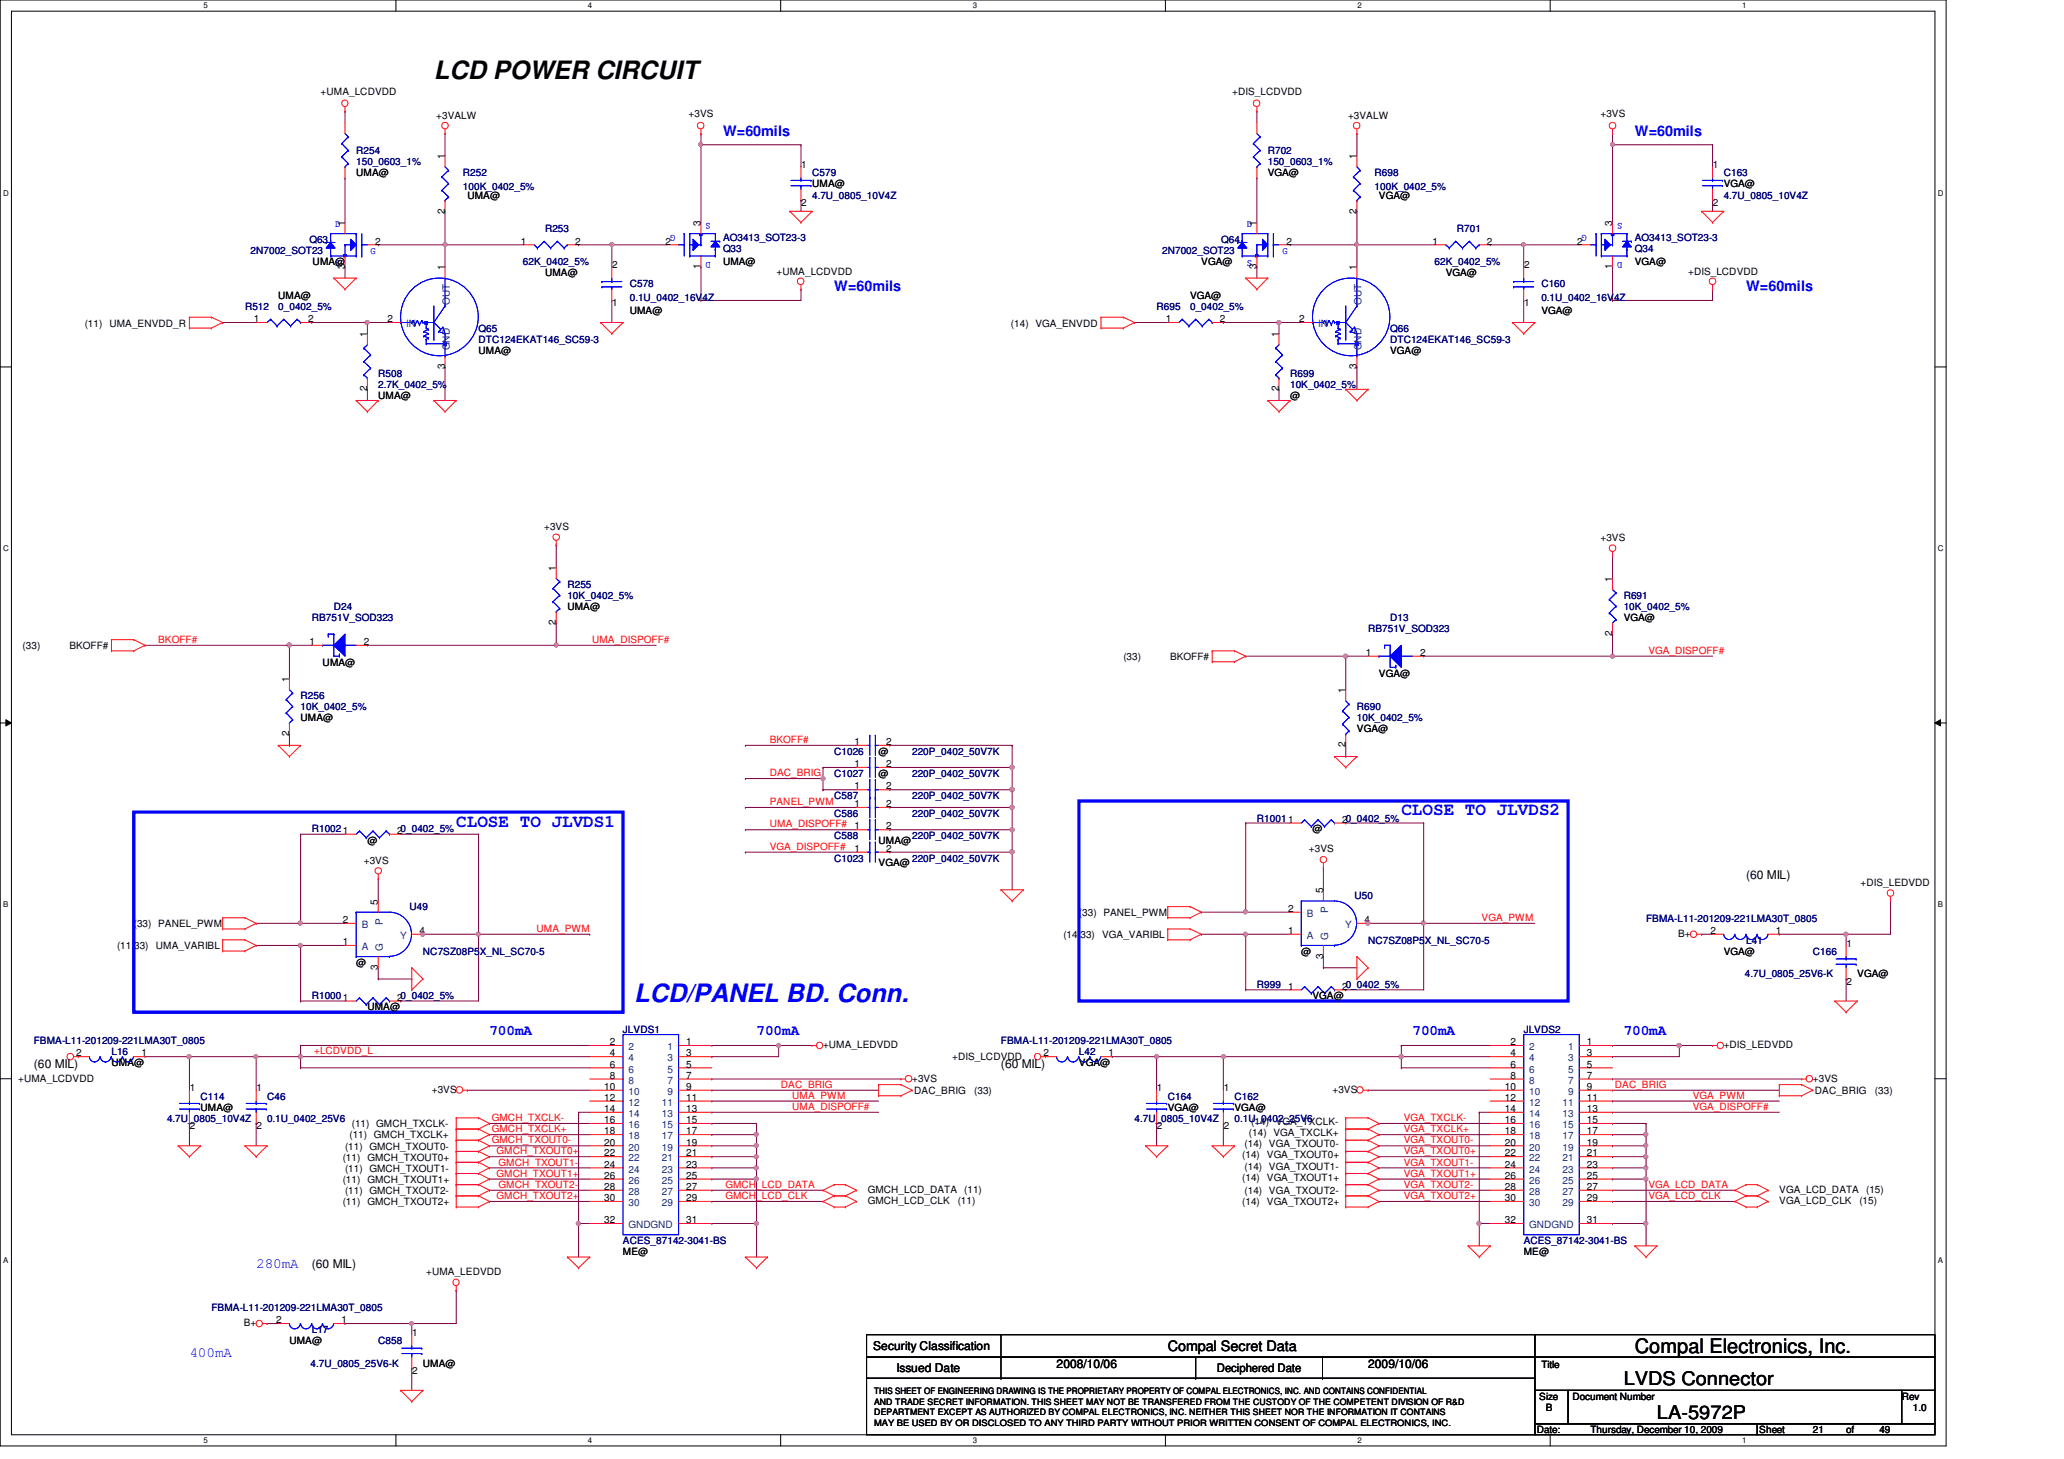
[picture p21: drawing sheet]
<svg xmlns="http://www.w3.org/2000/svg" width="297mm" height="210mm" viewBox="0 0 297 210" stroke-linecap="round" stroke-linejoin="round" font-family="sans-serif">
<defs><g id="words">
<text font-size="3.6" x="62.4" y="11.3">LCD POWER CIRCUIT</text>
<text font-size="3.6" fill="#00f" x="91.3" y="144.2">LCD/PANEL BD. Conn.</text>
<text font-size="2.9" x="235.3" y="194.6">Compal Electronics, Inc.</text>
<g font-size="2.7">
<text x="233.7" y="199.3">LVDS Connector</text>
<text x="238.5" y="204.1">LA-5972P</text>
</g>
<g font-size="2.5" fill="#00f">
<text x="65.7" y="118.9">CLOSE TO JLVDS1</text>
<text x="201.7" y="117.3">CLOSE TO JLVDS2</text>
</g>
<g font-size="2.1" fill="#00f">
<text x="104.1" y="19.5">W=60mils</text>
<text x="235.3" y="19.5">W=60mils</text>
<text x="120.1" y="41.9">W=60mils</text>
<text x="251.3" y="41.9">W=60mils</text>
<text x="70.4" y="148.9">700mA</text>
<text x="108.9" y="148.9">700mA</text>
<text x="203.3" y="148.9">700mA</text>
<text x="233.7" y="148.9">700mA</text>
<text x="36.9" y="182.5">280mA</text>
<text x="27.3" y="195.2">400mA</text>
</g>
<text font-size="2.1" x="168.1" y="194.4">Compal Secret Data</text>
<g font-size="1.7">
<text x="251.3" y="126.4">(60 MIL)</text>
<text x="4.9" y="153.6">(60 MIL)</text>
<text x="144.1" y="153.6">(60 MIL)</text>
<text x="44.9" y="182.5">(60 MIL)</text>
<text x="125.7" y="194.3">Security Classification</text>
<text x="129" y="197.3">Issued Date</text>
<text x="152.1" y="196.8">2008/10/06</text>
<text x="175.1" y="197.4">Deciphered Date</text>
<text x="196.9" y="196.8">2009/10/06</text>
</g>
<g font-size="1.4">
<text x="46.1" y="13.7">+UMA_LCDVDD</text>
<text x="62.8" y="17.1">+3VALW</text>
<text x="99.1" y="16.9">+3VS</text>
<text x="177.3" y="13.7">+DIS_LCDVDD</text>
<text x="194" y="17.1">+3VALW</text>
<text x="230.3" y="16.9">+3VS</text>
<text x="64" y="22.9" transform="rotate(-90 64 22.9)">1</text>
<text x="195.2" y="22.9" transform="rotate(-90 195.2 22.9)">1</text>
<text x="51.3" y="25.4">UMA@</text>
<text x="67.3" y="28.6">UMA@</text>
<text x="115.3" y="24.2">1</text>
<text x="115.3" y="29.7">2</text>
<text x="116.9" y="27">UMA@</text>
<text x="182.5" y="25.4">VGA@</text>
<text x="198.5" y="28.6">VGA@</text>
<text x="246.5" y="24.2">1</text>
<text x="246.5" y="29.7">2</text>
<text x="248.1" y="27">VGA@</text>
<text x="49.6" y="32.5" transform="rotate(-90 49.6 32.5)">1</text>
<text x="54" y="35.2">2</text>
<text x="64" y="30.7" transform="rotate(-90 64 30.7)">2</text>
<text x="75" y="35.2">1</text>
<text x="82.8" y="35.2">2</text>
<text x="95.8" y="35.2">2</text>
<text x="100.8" y="32.5" transform="rotate(-90 100.8 32.5)">3</text>
<text x="180.8" y="32.5" transform="rotate(-90 180.8 32.5)">1</text>
<text x="185.2" y="35.2">2</text>
<text x="195.2" y="30.7" transform="rotate(-90 195.2 30.7)">2</text>
<text x="206.2" y="35.2">1</text>
<text x="214" y="35.2">2</text>
<text x="227" y="35.2">2</text>
<text x="232" y="32.5" transform="rotate(-90 232 32.5)">3</text>
<text x="45" y="38.2">UMA@</text>
<text x="49.6" y="38.7" transform="rotate(-90 49.6 38.7)">3</text>
<text x="64" y="38.9" transform="rotate(-90 64 38.9)">1</text>
<text x="78.4" y="39.8">UMA@</text>
<text x="88.1" y="38.6">2</text>
<text x="100.8" y="38.7" transform="rotate(-90 100.8 38.7)">1</text>
<text x="104.1" y="38.2">UMA@</text>
<text x="111.8" y="39.6">+UMA_LCDVDD</text>
<text x="172.9" y="38.2">VGA@</text>
<text x="180.8" y="38.7" transform="rotate(-90 180.8 38.7)">3</text>
<text x="195.2" y="38.9" transform="rotate(-90 195.2 38.9)">1</text>
<text x="208.1" y="39.8">VGA@</text>
<text x="219.3" y="38.6">2</text>
<text x="232" y="38.7" transform="rotate(-90 232 38.7)">1</text>
<text x="235.3" y="38.2">VGA@</text>
<text x="242.9" y="39.6">+DIS_LCDVDD</text>
<text x="12.2" y="47">(11) UMA_ENVDD_R</text>
<text x="36.5" y="46.4">1</text>
<text x="40" y="43">UMA@</text>
<text x="44.4" y="46.4">2</text>
<text x="55.7" y="46.4">2</text>
<text x="88.1" y="44.1">1</text>
<text x="90.6" y="45.2">UMA@</text>
<text x="145.5" y="47">(14) VGA_ENVDD</text>
<text x="167.8" y="46.4">1</text>
<text x="171.3" y="43">VGA@</text>
<text x="175.6" y="46.4">2</text>
<text x="187" y="46.4">2</text>
<text x="219.3" y="44.1">1</text>
<text x="221.8" y="45.2">VGA@</text>
<text x="52.8" y="48.5" transform="rotate(-90 52.8 48.5)">1</text>
<text x="64" y="53.1" transform="rotate(-90 64 53.1)">3</text>
<text x="68.9" y="51">UMA@</text>
<text x="184" y="48.5" transform="rotate(-90 184 48.5)">1</text>
<text x="195.2" y="53.1" transform="rotate(-90 195.2 53.1)">3</text>
<text x="200.1" y="51">VGA@</text>
<text x="52.8" y="56.3" transform="rotate(-90 52.8 56.3)">2</text>
<text x="54.4" y="57.4">UMA@</text>
<text x="184" y="56.3" transform="rotate(-90 184 56.3)">2</text>
<text x="185.7" y="57.4">@</text>
<text x="78.3" y="76.2">+3VS</text>
<text x="230.3" y="77.9">+3VS</text>
<text x="80" y="82.1" transform="rotate(-90 80 82.1)">1</text>
<text x="232" y="83.7" transform="rotate(-90 232 83.7)">1</text>
<text x="80" y="89.9" transform="rotate(-90 80 89.9)">2</text>
<text x="81.7" y="87.8">UMA@</text>
<text x="233.7" y="89.4">VGA@</text>
<text x="3.3" y="93.4">(33)</text>
<text x="10" y="93.4">BKOFF#</text>
<text x="44.5" y="92.8">1</text>
<text x="46.4" y="95.8">UMA@</text>
<text x="52.4" y="92.8">2</text>
<text x="161.7" y="95">(33)</text>
<text x="168.4" y="95">BKOFF#</text>
<text x="196.6" y="94.4">1</text>
<text x="204.4" y="94.4">2</text>
<text x="232" y="91.5" transform="rotate(-90 232 91.5)">2</text>
<text x="41.6" y="98.1" transform="rotate(-90 41.6 98.1)">1</text>
<text x="193.6" y="99.7" transform="rotate(-90 193.6 99.7)">1</text>
<text x="198.5" y="97.4">VGA@</text>
<text x="41.6" y="105.9" transform="rotate(-90 41.6 105.9)">2</text>
<text x="43.3" y="103.8">UMA@</text>
<text x="123" y="107.2">1</text>
<text x="127.5" y="107.2">2</text>
<text x="193.6" y="107.5" transform="rotate(-90 193.6 107.5)">2</text>
<text x="195.3" y="105.4">VGA@</text>
<text x="123" y="110.4">1</text>
<text x="123" y="113.6">1</text>
<text x="126.4" y="108.6">@</text>
<text x="126.4" y="111.8">@</text>
<text x="127.5" y="110.4">2</text>
<text x="127.5" y="113.6">2</text>
<text x="57.1" y="120">20_0402_5%</text>
<text x="123" y="116.1">1</text>
<text x="123" y="119.3">1</text>
<text x="127.5" y="116.1">2</text>
<text x="127.5" y="119.3">2</text>
<text x="188.9" y="119.8">@</text>
<text x="193.2" y="118.4">20_0402_5%</text>
<text x="52.4" y="124.2">+3VS</text>
<text x="52.9" y="121.4">@</text>
<text x="123" y="122.6">1</text>
<text x="126.4" y="121.4">UMA@</text>
<text x="126.4" y="124.6">VGA@</text>
<text x="127.5" y="122.6">2</text>
<text x="188.4" y="122.6">+3VS</text>
<text x="54.4" y="130.1" transform="rotate(-90 54.4 130.1)">5</text>
<text x="155.3" y="131.8">(33) PANEL_PWM</text>
<text x="185.4" y="131.2">2</text>
<text x="190.4" y="128.5" transform="rotate(-90 190.4 128.5)">5</text>
<text x="267.8" y="127.5">+DIS_LEDVDD</text>
<text x="16.8" y="136.6">(11,33)</text>
<text x="19.3" y="133.4">(33) PANEL_PWM</text>
<text x="22.4" y="136.6">UMA_VARIBL</text>
<text x="49.4" y="132.8">2</text>
<text x="49.4" y="136">1</text>
<text x="60.4" y="134.4">4</text>
<text x="153" y="135">(14,33)</text>
<text x="158.6" y="135">VGA_VARIBL</text>
<text x="185.4" y="134.4">1</text>
<text x="187.3" y="137.4">@</text>
<text x="190.4" y="137.9" transform="rotate(-90 190.4 137.9)">3</text>
<text x="196.4" y="132.8">4</text>
<text x="241.5" y="134.8">B+</text>
<text x="246.2" y="134.4">2</text>
<text x="248.1" y="137.4">VGA@</text>
<text x="255.6" y="134.4">1</text>
<text x="265.7" y="136.2">1</text>
<text x="51.3" y="139">@</text>
<text x="54.4" y="139.5" transform="rotate(-90 54.4 139.5)">3</text>
<text x="57.1" y="144">20_0402_5%</text>
<text x="185.4" y="142.4">1</text>
<text x="188.9" y="143.8">VGA@</text>
<text x="193.2" y="142.4">20_0402_5%</text>
<text x="265.7" y="141.7">2</text>
<text x="267.3" y="140.6">VGA@</text>
<text x="52.9" y="145.4">UMA@</text>
<text x="2.6" y="155.6">+UMA_LCDVDD</text>
<text x="11" y="152">2</text>
<text x="16" y="153.4">UMA@</text>
<text x="20.4" y="152">1</text>
<text x="87.8" y="150.4">2</text>
<text x="87.8" y="152">4</text>
<text x="87.8" y="153.6">6</text>
<text x="87.8" y="155.2">8</text>
<text x="98.8" y="150.4">1</text>
<text x="98.8" y="152">3</text>
<text x="98.8" y="153.6">5</text>
<text x="98.8" y="155.2">7</text>
<text x="118.4" y="150.8">+UMA_LEDVDD</text>
<text x="131.3" y="155.6">+3VS</text>
<text x="137" y="152.4">+DIS_LCDVDD</text>
<text x="150.2" y="152">2</text>
<text x="155.3" y="153.4">VGA@</text>
<text x="159.6" y="152">1</text>
<text x="217.4" y="150.4">2</text>
<text x="217.4" y="152">4</text>
<text x="217.4" y="153.6">6</text>
<text x="217.4" y="155.2">8</text>
<text x="228.4" y="150.4">1</text>
<text x="228.4" y="152">3</text>
<text x="228.4" y="153.6">5</text>
<text x="228.4" y="155.2">7</text>
<text x="248.1" y="150.8">+DIS_LEDVDD</text>
<text x="260.9" y="155.6">+3VS</text>
<text x="27.3" y="157">1</text>
<text x="28.9" y="159.8">UMA@</text>
<text x="36.9" y="157">1</text>
<text x="62.1" y="157.2">+3VS</text>
<text x="86.9" y="156.8">10</text>
<text x="86.9" y="158.4">12</text>
<text x="86.9" y="160">14</text>
<text x="86.9" y="161.6">16</text>
<text x="98.8" y="156.8">9</text>
<text x="98.8" y="158.4">11</text>
<text x="98.8" y="160">13</text>
<text x="98.8" y="161.6">15</text>
<text x="131.6" y="157.4">DAC_BRIG</text>
<text x="140.2" y="157.4">(33)</text>
<text x="166.5" y="157">1</text>
<text x="168.1" y="159.8">VGA@</text>
<text x="176.1" y="157">1</text>
<text x="177.7" y="159.8">VGA@</text>
<text x="180.1" y="161.9">(14) VGA_TXCLK-</text>
<text x="191.8" y="157.2">+3VS</text>
<text x="216.6" y="156.8">10</text>
<text x="216.6" y="158.4">12</text>
<text x="216.6" y="160">14</text>
<text x="216.6" y="161.6">16</text>
<text x="228.4" y="156.8">9</text>
<text x="228.4" y="158.4">11</text>
<text x="228.4" y="160">13</text>
<text x="228.4" y="161.6">15</text>
<text x="261.2" y="157.4">DAC_BRIG</text>
<text x="269.8" y="157.4">(33)</text>
<text x="27.3" y="162.5">2</text>
<text x="36.9" y="162.5">2</text>
<text x="49.3" y="167">(11) GMCH_TXOUT0+</text>
<text x="49.7" y="165.4">(11) GMCH_TXOUT0-</text>
<text x="50.3" y="163.8">(11) GMCH_TXCLK+</text>
<text x="50.6" y="162.2">(11) GMCH_TXCLK-</text>
<text x="86.9" y="163.2">18</text>
<text x="86.9" y="164.8">20</text>
<text x="86.9" y="166.4">22</text>
<text x="86.9" y="168">24</text>
<text x="98.8" y="163.2">17</text>
<text x="98.8" y="164.8">19</text>
<text x="98.8" y="166.4">21</text>
<text x="98.8" y="168">23</text>
<text x="166.5" y="162.5">2</text>
<text x="176.1" y="162.5">2</text>
<text x="178.8" y="166.7">(14) VGA_TXOUT0+</text>
<text x="179.1" y="165.1">(14) VGA_TXOUT0-</text>
<text x="179.7" y="163.4">(14) VGA_TXCLK+</text>
<text x="216.6" y="163.2">18</text>
<text x="216.6" y="164.8">20</text>
<text x="216.6" y="166.4">22</text>
<text x="216.6" y="168">24</text>
<text x="228.4" y="163.2">17</text>
<text x="228.4" y="164.8">19</text>
<text x="228.4" y="166.4">21</text>
<text x="228.4" y="168">23</text>
<text x="49.3" y="170.2">(11) GMCH_TXOUT1+</text>
<text x="49.3" y="173.4">(11) GMCH_TXOUT2+</text>
<text x="49.7" y="168.6">(11) GMCH_TXOUT1-</text>
<text x="49.7" y="171.8">(11) GMCH_TXOUT2-</text>
<text x="86.9" y="169.6">26</text>
<text x="86.9" y="171.2">28</text>
<text x="86.9" y="172.8">30</text>
<text x="98.8" y="169.6">25</text>
<text x="98.8" y="171.2">27</text>
<text x="98.8" y="172.8">29</text>
<text x="124.9" y="171.6">GMCH_LCD_DATA</text>
<text x="124.9" y="173.2">GMCH_LCD_CLK</text>
<text x="137.8" y="173.2">(11)</text>
<text x="138.8" y="171.6">(11)</text>
<text x="178.8" y="173.4">(14) VGA_TXOUT2+</text>
<text x="178.8" y="169.9">(14) VGA_TXOUT1+</text>
<text x="179.1" y="171.8">(14) VGA_TXOUT2-</text>
<text x="179.1" y="168.3">(14) VGA_TXOUT1-</text>
<text x="216.6" y="169.6">26</text>
<text x="216.6" y="171.2">28</text>
<text x="216.6" y="172.8">30</text>
<text x="228.4" y="169.6">25</text>
<text x="228.4" y="171.2">27</text>
<text x="228.4" y="172.8">29</text>
<text x="256.1" y="173.2">VGA_LCD_CLK</text>
<text x="256.1" y="171.6">VGA_LCD_DATA</text>
<text x="267.6" y="173.2">(15)</text>
<text x="268.6" y="171.6">(15)</text>
<text x="86.9" y="176">32</text>
<text x="98.8" y="176">31</text>
<text x="216.6" y="176">32</text>
<text x="228.4" y="176">31</text>
<text x="61.3" y="183.5">+UMA_LEDVDD</text>
<text x="89.7" y="180.6">ME@</text>
<text x="219.3" y="180.6">ME@</text>
<text x="35.1" y="190.8">B+</text>
<text x="39.7" y="190.4">2</text>
<text x="49.1" y="190.4">1</text>
<text x="41.7" y="193.4">UMA@</text>
<text x="59.3" y="192.2">1</text>
<text x="59.3" y="197.7">2</text>
<text x="60.9" y="196.6">UMA@</text>
<text x="221.8" y="196.8">Title</text>
<text x="221.5" y="201.4">Size</text>
<text x="222.5" y="203">B</text>
<text x="226.3" y="201.4">Document Number</text>
<text x="273.7" y="201.4">Rev</text>
<text x="275.3" y="203">1.0</text>
<text x="221.2" y="206.2">Date:</text>
<text x="228.9" y="206.2">Thursday, December 10, 2009</text>
<text x="253.2" y="206.2">Sheet</text>
<text x="260.9" y="206.2">21</text>
<text x="265.7" y="206.2">of</text>
<text x="270.5" y="206.2">49</text>
</g>
<g font-size="1.4" fill="#000080">
<text x="51.3" y="22.2">R254</text>
<text x="51.3" y="23.7">150_0603_1%</text>
<text x="182.5" y="22.2">R702</text>
<text x="182.5" y="23.7">150_0603_1%</text>
<text x="66.6" y="25.4">R252</text>
<text x="66.6" y="27.3">100K_0402_5%</text>
<text x="116.9" y="25.4">C579</text>
<text x="116.9" y="28.6">4.7U_0805_10V4Z</text>
<text x="197.8" y="25.4">R698</text>
<text x="197.8" y="27.3">100K_0402_5%</text>
<text x="248.1" y="25.4">C163</text>
<text x="248.1" y="28.6">4.7U_0805_10V4Z</text>
<text x="44.5" y="35">Q63</text>
<text x="78.4" y="33.4">R253</text>
<text x="104.1" y="34.6">AO3413_SOT23-3</text>
<text x="175.8" y="35">Q64</text>
<text x="209.7" y="33.4">R701</text>
<text x="235.3" y="34.6">AO3413_SOT23-3</text>
<text x="36.1" y="36.6">2N7002_SOT23</text>
<text x="75.3" y="38.2">62K_0402_5%</text>
<text x="90.6" y="41.4">C578</text>
<text x="104.1" y="36.2">Q33</text>
<text x="167.3" y="36.6">2N7002_SOT23</text>
<text x="206.5" y="38.2">62K_0402_5%</text>
<text x="221.8" y="41.4">C160</text>
<text x="235.3" y="36.2">Q34</text>
<text x="35.3" y="44.6">R512</text>
<text x="40" y="44.6">0_0402_5%</text>
<text x="68.9" y="47.8">Q65</text>
<text x="90.6" y="43.3">0.1U_0402_16V4Z</text>
<text x="166.5" y="44.6">R695</text>
<text x="171.3" y="44.6">0_0402_5%</text>
<text x="200.1" y="47.8">Q66</text>
<text x="221.8" y="43.3">0.1U_0402_16V4Z</text>
<text x="68.9" y="49.4">DTC124EKAT146_SC59-3</text>
<text x="200.1" y="49.4">DTC124EKAT146_SC59-3</text>
<text x="54.4" y="54.2">R508</text>
<text x="54.4" y="55.8">2.7K_0402_5%</text>
<text x="185.7" y="54.2">R699</text>
<text x="185.7" y="55.8">10K_0402_5%</text>
<text x="44.9" y="89.4">RB751V_SOD323</text>
<text x="48" y="87.8">D24</text>
<text x="81.7" y="84.6">R255</text>
<text x="81.7" y="86.2">10K_0402_5%</text>
<text x="200.1" y="89.4">D13</text>
<text x="233.7" y="86.2">R691</text>
<text x="233.7" y="87.8">10K_0402_5%</text>
<text x="196.9" y="91">RB751V_SOD323</text>
<text x="43.3" y="100.6">R256</text>
<text x="43.3" y="102.2">10K_0402_5%</text>
<text x="195.3" y="102.2">R690</text>
<text x="195.3" y="103.8">10K_0402_5%</text>
<text x="120.1" y="108.6">C1026</text>
<text x="120.1" y="111.8">C1027</text>
<text x="131.3" y="108.6">220P_0402_50V7K</text>
<text x="131.3" y="111.8">220P_0402_50V7K</text>
<text x="44.9" y="119.8">R10021</text>
<text x="120.1" y="117.5">C586</text>
<text x="120.1" y="115">C587</text>
<text x="131.3" y="117.5">220P_0402_50V7K</text>
<text x="131.3" y="115">220P_0402_50V7K</text>
<text x="180.9" y="118.2">R10011</text>
<text x="120.1" y="120.7">C588</text>
<text x="120.1" y="124">C1023</text>
<text x="131.3" y="124">220P_0402_50V7K</text>
<text x="131.3" y="120.7">220P_0402_50V7K</text>
<text x="58.9" y="131">U49</text>
<text x="194.9" y="129.4">U50</text>
<text x="60.9" y="137.4">NC7SZ08P5X_NL_SC70-5</text>
<text x="196.9" y="135.8">NC7SZ08P5X_NL_SC70-5</text>
<text x="236.9" y="132.6">FBMA-L11-201209-221LMA30T_0805</text>
<text x="251.3" y="135.8">L41</text>
<text x="260.9" y="137.4">C166</text>
<text x="44.9" y="143.8">R10001</text>
<text x="180.9" y="142.2">R999</text>
<text x="251.1" y="140.6">4.7U_0805_25V6-K</text>
<text x="89.7" y="148.6">JLVDS1</text>
<text x="219.3" y="148.6">JLVDS2</text>
<text x="4.9" y="150.2">FBMA-L11-201209-221LMA30T_0805</text>
<text x="16" y="151.8">L16</text>
<text x="144.1" y="150.2">FBMA-L11-201209-221LMA30T_0805</text>
<text x="155.3" y="151.8">L42</text>
<text x="24" y="161.4">4.7U_0805_10V4Z</text>
<text x="28.9" y="158.2">C114</text>
<text x="38.4" y="158.2">C46</text>
<text x="38.4" y="161.4">0.1U_0402_25V6</text>
<text x="163.3" y="161.4">4.7U_0805_10V4Z</text>
<text x="168.1" y="158.2">C164</text>
<text x="177.7" y="158.2">C162</text>
<text x="177.7" y="161.4">0.1U_0402_25V6</text>
<text x="89.7" y="179">ACES_87142-3041-BS</text>
<text x="219.3" y="179">ACES_87142-3041-BS</text>
<text x="30.4" y="188.6">FBMA-L11-201209-221LMA30T_0805</text>
<text x="44.9" y="191.8">L17</text>
<text x="44.7" y="196.6">4.7U_0805_25V6-K</text>
<text x="54.4" y="193.4">C858</text>
</g>
<g font-size="1.4" fill="#00f">
<text x="48.2" y="32.7">D</text>
<text x="97.2" y="33.9" transform="rotate(180 97.2 33.9)">G</text>
<text x="102.3" y="32.1" transform="rotate(180 102.3 32.1)">S</text>
<text x="179.4" y="32.7">D</text>
<text x="228.4" y="33.9" transform="rotate(180 228.4 33.9)">G</text>
<text x="233.5" y="32.1" transform="rotate(180 233.5 32.1)">S</text>
<text x="48.2" y="38.3">S</text>
<text x="53.3" y="36.6">G</text>
<text x="102.3" y="37.7" transform="rotate(180 102.3 37.7)">D</text>
<text x="179.4" y="38.3">S</text>
<text x="184.6" y="36.6">G</text>
<text x="233.5" y="37.7" transform="rotate(180 233.5 37.7)">D</text>
</g>
<g font-size="1.4" fill="#004080">
<text x="58.5" y="47.1">IN</text>
<text x="64.7" y="43.9" transform="rotate(-90 64.7 43.9)">OUT</text>
<text x="189.7" y="47.1">IN</text>
<text x="196" y="43.9" transform="rotate(-90 196 43.9)">OUT</text>
<text x="64.7" y="50.4" transform="rotate(-90 64.7 50.4)">GND</text>
<text x="196" y="50.4" transform="rotate(-90 196 50.4)">GND</text>
<text x="188.1" y="131.9">B</text>
<text x="191.1" y="131.4" transform="rotate(-90 191.1 131.4)">P</text>
<text x="52.1" y="133.5">B</text>
<text x="52.1" y="136.7">A</text>
<text x="55.1" y="136.8" transform="rotate(-90 55.1 136.8)">G</text>
<text x="55.1" y="133" transform="rotate(-90 55.1 133)">P</text>
<text x="57.6" y="135.1">Y</text>
<text x="188.1" y="135.1">A</text>
<text x="191.1" y="135.2" transform="rotate(-90 191.1 135.2)">G</text>
<text x="193.6" y="133.5">Y</text>
<text x="90.5" y="151.1">2</text>
<text x="90.5" y="152.7">4</text>
<text x="90.5" y="154.3">6</text>
<text x="90.5" y="155.9">8</text>
<text x="96.1" y="151.1">1</text>
<text x="96.1" y="152.7">3</text>
<text x="96.1" y="154.3">5</text>
<text x="96.1" y="155.9">7</text>
<text x="220.1" y="151.1">2</text>
<text x="220.1" y="152.7">4</text>
<text x="220.1" y="154.3">6</text>
<text x="220.1" y="155.9">8</text>
<text x="225.7" y="151.1">1</text>
<text x="225.7" y="152.7">3</text>
<text x="225.7" y="154.3">5</text>
<text x="225.7" y="155.9">7</text>
<text x="90.5" y="157.5">10</text>
<text x="90.5" y="159.1">12</text>
<text x="90.5" y="160.7">14</text>
<text x="95.2" y="159.1">11</text>
<text x="95.2" y="160.7">13</text>
<text x="96.1" y="157.5">9</text>
<text x="220.1" y="157.5">10</text>
<text x="220.1" y="159.1">12</text>
<text x="220.1" y="160.7">14</text>
<text x="224.9" y="159.1">11</text>
<text x="224.9" y="160.7">13</text>
<text x="225.7" y="157.5">9</text>
<text x="90.5" y="162.3">16</text>
<text x="90.5" y="163.9">18</text>
<text x="90.5" y="165.5">20</text>
<text x="90.5" y="167.1">22</text>
<text x="95.2" y="162.3">15</text>
<text x="95.2" y="163.9">17</text>
<text x="95.2" y="165.5">19</text>
<text x="95.2" y="167.1">21</text>
<text x="220.1" y="162.3">16</text>
<text x="220.1" y="163.9">18</text>
<text x="220.1" y="165.5">20</text>
<text x="220.1" y="167.1">22</text>
<text x="224.9" y="162.3">15</text>
<text x="224.9" y="163.9">17</text>
<text x="224.9" y="165.5">19</text>
<text x="224.9" y="167.1">21</text>
<text x="90.5" y="168.7">24</text>
<text x="90.5" y="170.3">26</text>
<text x="90.5" y="171.9">28</text>
<text x="90.5" y="173.5">30</text>
<text x="95.2" y="168.7">23</text>
<text x="95.2" y="170.3">25</text>
<text x="95.2" y="171.9">27</text>
<text x="95.2" y="173.5">29</text>
<text x="220.1" y="168.7">24</text>
<text x="220.1" y="170.3">26</text>
<text x="220.1" y="171.9">28</text>
<text x="220.1" y="173.5">30</text>
<text x="224.9" y="168.7">23</text>
<text x="224.9" y="170.3">25</text>
<text x="224.9" y="171.9">27</text>
<text x="224.9" y="173.5">29</text>
<text x="90.5" y="176.7">GNDGND</text>
<text x="220.1" y="176.7">GNDGND</text>
</g>
<g font-size="1.4" fill="#f00">
<text x="22.8" y="92.5">BKOFF#</text>
<text x="85.2" y="92.5">UMA_DISPOFF#</text>
<text x="237.2" y="94.1">VGA_DISPOFF#</text>
<text x="110.8" y="106.9">BKOFF#</text>
<text x="110.8" y="111.7">DAC_BRIG</text>
<text x="110.8" y="115.8">PANEL_PWM</text>
<text x="110.8" y="119">UMA_DISPOFF#</text>
<text x="110.8" y="122.3">VGA_DISPOFF#</text>
<text x="77.2" y="134.1">UMA_PWM</text>
<text x="213.2" y="132.5">VGA_PWM</text>
<text x="45.2" y="151.7">+LCDVDD_L</text>
<text x="70.8" y="161.3">GMCH_TXCLK-</text>
<text x="112.4" y="156.5">DAC_BRIG</text>
<text x="114" y="159.7">UMA_DISPOFF#</text>
<text x="114" y="158.1">UMA_PWM</text>
<text x="202" y="161.3">VGA_TXCLK-</text>
<text x="232.4" y="156.5">DAC_BRIG</text>
<text x="243.6" y="159.7">VGA_DISPOFF#</text>
<text x="243.6" y="158.1">VGA_PWM</text>
<text x="70.8" y="164.5">GMCH_TXOUT0-</text>
<text x="70.8" y="162.9">GMCH_TXCLK+</text>
<text x="71.5" y="166.1">GMCH_TXOUT0+</text>
<text x="71.8" y="167.7">GMCH_TXOUT1-</text>
<text x="202" y="167.7">VGA_TXOUT1-</text>
<text x="202" y="164.5">VGA_TXOUT0-</text>
<text x="202" y="166.1">VGA_TXOUT0+</text>
<text x="202" y="162.9">VGA_TXCLK+</text>
<text x="71.5" y="169.3">GMCH_TXOUT1+</text>
<text x="71.5" y="172.5">GMCH_TXOUT2+</text>
<text x="71.8" y="170.9">GMCH_TXOUT2-</text>
<text x="104.4" y="170.9">GMCH_LCD_DATA</text>
<text x="104.4" y="172.5">GMCH_LCD_CLK</text>
<text x="202" y="172.5">VGA_TXOUT2+</text>
<text x="202" y="170.9">VGA_TXOUT2-</text>
<text x="202" y="169.3">VGA_TXOUT1+</text>
<text x="237.2" y="170.9">VGA_LCD_DATA</text>
<text x="237.2" y="172.5">VGA_LCD_CLK</text>
</g>
<g font-size="1.3">
<text x="125.8" y="203.6">DEPARTMENT EXCEPT AS AUTHORIZED BY COMPAL ELECTRONICS, INC. NEITHER THIS SHEET NOR THE INFORMATION IT CONTAINS</text>
<text x="125.8" y="200.6">THIS SHEET OF ENGINEERING DRAWING IS THE PROPRIETARY PROPERTY OF COMPAL ELECTRONICS, INC. AND CONTAINS CONFIDENTIAL</text>
<text x="125.8" y="202.1">AND TRADE SECRET INFORMATION. THIS SHEET MAY NOT BE TRANSFERED FROM THE CUSTODY OF THE COMPETENT DIVISION OF R&amp;D</text>
<text x="125.8" y="205.1">MAY BE USED BY OR DISCLOSED TO ANY THIRD PARTY WITHOUT PRIOR WRITTEN CONSENT OF COMPAL ELECTRONICS, INC.</text>
</g>
<g font-size="1.1">
<text x="29.3" y="1.1">5</text>
<text x="84.6" y="1.1">4</text>
<text x="140" y="1.1">3</text>
<text x="195.4" y="1.1">2</text>
<text x="250.7" y="1.1">1</text>
<text x=".5" y="28.2">D</text>
<text x="278.9" y="28.2">D</text>
<text x=".5" y="79.3">C</text>
<text x="278.9" y="79.3">C</text>
<text x=".5" y="130.6">B</text>
<text x="278.9" y="130.6">B</text>
<text x=".5" y="181.7">A</text>
<text x="278.9" y="181.7">A</text>
<text x="29.3" y="207.6">5</text>
<text x="84.6" y="207.6">4</text>
<text x="140" y="207.6">3</text>
<text x="195.4" y="207.6">2</text>
<text x="250.7" y="207.6">1</text>
</g>
</g></defs>
<path d="M0 0h280.1v208h-280.1zM1.6 1.6h276.9v204.8h-276.9z" fill="none" stroke="#000" stroke-width=".14"/>
<g fill="#fff">
<path d="M29.3 .2h.6v1.2h-.6z"/>
<path d="M29.3 206.6h.6v1.2h-.6z"/>
</g>
<path d="M57 0v1.6M57 206.4v1.6" fill="none" stroke="#000" stroke-width=".14"/>
<g fill="#fff">
<path d="M84.6 .2h.6v1.2h-.6z"/>
<path d="M84.6 206.6h.6v1.2h-.6z"/>
</g>
<path d="M112.3 0v1.6M112.3 206.4v1.6" fill="none" stroke="#000" stroke-width=".14"/>
<g fill="#fff">
<path d="M140 .2h.6v1.2h-.6z"/>
<path d="M140 206.6h.6v1.2h-.6z"/>
</g>
<path d="M167.7 0v1.6M167.7 206.4v1.6" fill="none" stroke="#000" stroke-width=".14"/>
<g fill="#fff">
<path d="M195.4 .2h.6v1.2h-.6z"/>
<path d="M195.4 206.6h.6v1.2h-.6z"/>
</g>
<path d="M223.1 0v1.6M223.1 206.4v1.6" fill="none" stroke="#000" stroke-width=".14"/>
<g fill="#fff">
<path d="M250.7 .2h.6v1.2h-.6z"/>
<path d="M250.7 206.6h.6v1.2h-.6z"/>
<path d="M.5 27.2h.7v1.2h-.7z"/>
<path d="M278.9 27.2h.8v1.2h-.8z"/>
<path d="M.5 78.4h.7v1.1h-.7z"/>
<path d="M278.9 78.4h.8v1.1h-.8z"/>
</g>
<path d="M0 52.8h1.6M278.5 52.8h1.6" fill="none" stroke="#000" stroke-width=".14"/>
<g fill="#fff">
<path d="M.5 129.6h.7v1.2h-.7z"/>
<path d="M278.9 129.6h.7v1.2h-.7z"/>
</g>
<path d="M0 104h1.6M.8 103.5l.8 .5-.8 .4zM278.5 104l.8-.5v.9zM278.5 104h1.6" fill="none" stroke="#000" stroke-width=".14"/>
<path d="M.8 103.5l.8 .5-.8 .4zM278.5 104l.8-.5v.9z" fill="#000"/>
<g fill="#fff">
<path d="M.5 180.8h.7v1.1h-.7z"/>
<path d="M278.9 180.8h.7v1.1h-.7z"/>
</g>
<path d="M0 155.2h1.6M278.5 155.2h1.6" fill="none" stroke="#000" stroke-width=".14"/>
<path d="M88 43.2h.1M88 43.2v3.2M80 78.4h.1M80 78.4v3.2M80 92.8h.1M80 92.8h14.4" fill="none" stroke="#800040" stroke-width=".14"/>
<circle cx="80" cy="92.8" r=".3" fill="#f0f"/>
<circle cx="80" cy="92.8" r=".3" fill="none" stroke="#f0f" stroke-width=".14"/>
<path d="M88 35.2h.1M88 35.2v3.2M88 35.2h8.1M80 89.6h.1M80 89.6v3.2" fill="none" stroke="#800040" stroke-width=".14"/>
<circle cx="88.1" cy="35.2" r=".3" fill="#f0f"/>
<circle cx="88.1" cy="35.2" r=".3" fill="none" stroke="#f0f" stroke-width=".14"/>
<path d="M100.9 38.4h.1M100.9 20.8h.1M100.9 20.8v11.2M100.9 38.4v4.8M100.9 43.2h.1M115.3 41.6h.1M115.3 41.6v1.6h-14.4" fill="none" stroke="#800040" stroke-width=".14"/>
<circle cx="100.8" cy="20.8" r=".3" fill="#f0f"/>
<circle cx="100.8" cy="20.8" r=".3" fill="none" stroke="#f0f" stroke-width=".14"/>
<path d="M64 35.2h.1M64 35.2h11.3" fill="none" stroke="#800040" stroke-width=".14"/>
<circle cx="64" cy="35.2" r=".3" fill="#f0f"/>
<circle cx="64" cy="35.2" r=".3" fill="none" stroke="#f0f" stroke-width=".14"/>
<g fill="none" stroke="#800040" stroke-width=".14">
<path d="M49.7 16h.1M49.7 16v1.6M64 19.2h.1M64 19.2v3.2M100.9 19.2h.1M100.9 19.2v1.6M49.7 38.4h.1M49.7 38.4v1.6M54.4 35.2h.1M64 30.4h.1M64 30.4v4.8h-9.6M83.3 35.2h.1"/>
<path d="M83.3 35.2h4.7M100.9 20.8h.1M100.9 20.8h14.4M115.3 20.8h.1M115.3 28.8h.1M115.3 20.8v3.2M115.3 28.8v1.6M64 52.8h.1M64 52.8v4.8M107.3 116.2h.1M107.3 119.4h.1M107.3 116.2h16"/>
<path d="M107.3 119.4h16M118.4 113.6h.1M118.4 113.6h4.9M128.1 113.6h.1M128.1 113.6h17.6"/>
</g>
<circle cx="145.6" cy="113.6" r=".32" fill="#f0f"/>
<circle cx="145.6" cy="113.6" r=".32" fill="none" stroke="#f0f" stroke-width=".14"/>
<path d="M128.1 116.2h.1M128.1 116.2h17.6M145.7 122.6h.1M145.7 122.6v5.4" fill="none" stroke="#800040" stroke-width=".14"/>
<circle cx="145.7" cy="116.2" r=".31" fill="#f0f"/>
<circle cx="145.7" cy="116.2" r=".31" fill="none" stroke="#f0f" stroke-width=".14"/>
<path d="M49.7 25.6h.1M49.7 25.6v6.4M64 35.2h.1M64 35.2v3.2M41.7 92.8h.1M41.7 92.8v4.8M128.1 119.4h.1M145.7 116.2h.1M145.7 113.6h.1M145.7 113.6v5.8h-17.6" fill="none" stroke="#800040" stroke-width=".14"/>
<circle cx="41.6" cy="92.8" r=".31" fill="#f0f"/>
<circle cx="41.6" cy="92.8" r=".31" fill="none" stroke="#f0f" stroke-width=".14"/>
<g fill="none" stroke="#800040" stroke-width=".14">
<path d="M52.9 46.4h.1M52.9 46.4h3.1M41.7 92.8h.1M41.7 92.8h3.2M70.4 168h.1M70.4 169.6h.1M70.4 166.4h.1M70.4 164.8h.1M70.4 168h14.5M70.4 169.6h14.5M70.4 166.4h14.5M70.4 164.8h14.5"/>
<path d="M102.4 171.2h.1M102.4 172.8h.1M102.4 171.2h16M102.4 172.8h16"/>
</g>
<circle cx="52.8" cy="46.4" r=".3" fill="#f0f"/>
<circle cx="52.8" cy="46.4" r=".3" fill="none" stroke="#f0f" stroke-width=".14"/>
<g fill="none" stroke="#800040" stroke-width=".14">
<path d="M52.9 56h.1M52.9 46.4h.1M52.9 46.4v1.6M52.9 56v1.6M20.9 92.8h.1M20.9 92.8h20.8M52.9 92.8h.1M52.9 92.8h27.1M41.7 107.2h.1M41.7 105.6v1.6M102.4 156.8h.1M102.4 156.8h24"/>
<path d="M70.4 163.2h.1M70.4 161.6h.1M70.4 163.2h14.5M70.4 161.6h14.5M102.4 160h.1M102.4 161.6h.1M102.4 176h.1M102.4 161.6h6.5M102.4 160h24M102.4 176h6.5M108.9 163.2h.1M108.9 163.2v1.6"/>
</g>
<circle cx="108.8" cy="176" r=".3" fill="#f0f"/>
<circle cx="108.8" cy="176" r=".3" fill="none" stroke="#f0f" stroke-width=".14"/>
<path d="M102.4 169.6h.1M102.4 168h.1M102.4 168h6.5M108.9 176h.1M108.9 168h.1M108.9 168v1.6h-6.5M108.9 176v4.8" fill="none" stroke="#800040" stroke-width=".14"/>
<circle cx="108.8" cy="168" r=".3" fill="#f0f"/>
<circle cx="108.8" cy="168" r=".3" fill="none" stroke="#f0f" stroke-width=".14"/>
<path d="M102.4 166.4h.1M102.4 166.4h6.5" fill="none" stroke="#800040" stroke-width=".14"/>
<circle cx="108.8" cy="166.4" r=".3" fill="#f0f"/>
<circle cx="108.8" cy="166.4" r=".3" fill="none" stroke="#f0f" stroke-width=".14"/>
<path d="M102.4 164.8h.1M102.4 163.2h.1M102.4 164.8h6.5M102.4 163.2h6.5M108.9 166.4h.1M108.9 166.4v1.6" fill="none" stroke="#800040" stroke-width=".14"/>
<circle cx="108.8" cy="163.2" r=".3" fill="#f0f"/>
<circle cx="108.8" cy="163.2" r=".3" fill="none" stroke="#f0f" stroke-width=".14"/>
<path d="M102.4 152h.1M102.4 150.4h.1M102.4 150.4h14.5M112.1 150.4h.1M112.1 150.4v1.6h-9.7" fill="none" stroke="#800040" stroke-width=".14"/>
<circle cx="112.1" cy="150.4" r=".3" fill="#f0f"/>
<circle cx="112.1" cy="150.4" r=".3" fill="none" stroke="#f0f" stroke-width=".14"/>
<path d="M20.9 152h.1M20.9 152h6.4M27.3 152h.1M27.3 152v4.8M36.9 152h.1M36.9 152v4.8M43.3 152h.1M43.3 152h41.6M27.3 161.6h.1M27.3 161.6v3.2M36.9 161.6h.1M36.9 161.6v3.2" fill="none" stroke="#800040" stroke-width=".14"/>
<circle cx="43.2" cy="152" r=".3" fill="#f0f"/>
<circle cx="43.2" cy="152" r=".3" fill="none" stroke="#f0f" stroke-width=".14"/>
<path d="M27.3 152h.1M27.3 152h9.6" fill="none" stroke="#800040" stroke-width=".14"/>
<circle cx="27.2" cy="152" r=".3" fill="#f0f"/>
<circle cx="27.2" cy="152" r=".3" fill="none" stroke="#f0f" stroke-width=".14"/>
<g fill="none" stroke="#800040" stroke-width=".14">
<path d="M43.3 150.4h.1M43.3 153.6h.1M43.3 152h.1M43.3 150.4h41.6M43.3 153.6h41.6M43.3 152v1.6M67.3 156.8h.1M67.3 156.8h17.6M102.4 155.2h.1M102.4 155.2h27.3M38.4 190.4h.1M38.4 190.4h1.6"/>
<path d="M49.7 190.4h.1M59.3 190.4h.1M59.3 196.8h.1M59.3 190.4v1.6M59.3 196.8v3.2M65.7 185.6h.1M65.7 185.6v4.8h-16"/>
</g>
<circle cx="59.2" cy="190.4" r=".3" fill="#f0f"/>
<circle cx="59.2" cy="190.4" r=".3" fill="none" stroke="#f0f" stroke-width=".14"/>
<path d="M108.9 169.6h.1M108.9 169.6v6.4" fill="none" stroke="#800040" stroke-width=".14"/>
<circle cx="108.8" cy="169.6" r=".31" fill="#f0f"/>
<circle cx="108.8" cy="169.6" r=".31" fill="none" stroke="#f0f" stroke-width=".14"/>
<path d="M108.9 164.8h.1M108.9 164.8v1.6" fill="none" stroke="#800040" stroke-width=".14"/>
<circle cx="108.8" cy="164.8" r=".3" fill="#f0f"/>
<circle cx="108.8" cy="164.8" r=".3" fill="none" stroke="#f0f" stroke-width=".14"/>
<path d="M232.1 152h.1M232.1 150.4h.1M232.1 150.4h14.4M241.7 150.4h.1M241.7 150.4v1.6h-9.6M108.9 161.6h.1M108.9 161.6v1.6" fill="none" stroke="#800040" stroke-width=".14"/>
<circle cx="241.7" cy="150.4" r=".31" fill="#f0f"/>
<circle cx="241.7" cy="150.4" r=".31" fill="none" stroke="#f0f" stroke-width=".14"/>
<path d="M201.7 150.4h.1M201.7 152h.1M201.7 153.6h.1M201.7 150.4h12.8M201.7 152h12.8M201.7 150.4v3.2M201.7 153.6h12.8" fill="none" stroke="#800040" stroke-width=".14"/>
<circle cx="201.7" cy="152" r=".31" fill="#f0f"/>
<circle cx="201.7" cy="152" r=".31" fill="none" stroke="#f0f" stroke-width=".14"/>
<g fill="none" stroke="#800040" stroke-width=".14">
<path d="M32 46.4h.1M32 46.4h4.9M102.4 158.4h.1M102.4 158.4h24M232.1 155.2h.1M232.1 156.8h.1M232.1 158.4h.1M232.1 155.2h27.2M232.1 156.8h24M232.1 158.4h24M70.4 172.8h.1M70.4 171.2h.1"/>
<path d="M70.4 172.8h14.5M70.4 171.2h14.5M83.3 176h.1M83.3 160h.1M83.3 160h1.6M83.3 176h1.6M83.3 160v20.8M198.5 168h.1M198.5 172.8h.1M198.5 171.2h.1M198.5 164.8h.1M198.5 166.4h.1"/>
<path d="M198.5 169.6h.1M198.5 161.6h.1M198.5 163.2h.1M198.5 168h16M198.5 172.8h16M198.5 171.2h16M198.5 164.8h16M198.5 166.4h16M198.5 169.6h16M198.5 161.6h16M198.5 163.2h16M232.1 160h.1"/>
<path d="M232.1 171.2h.1M232.1 172.8h.1M232.1 172.8h17.6M232.1 171.2h17.6M232.1 160h24"/>
</g>
<circle cx="83.2" cy="176" r=".3" fill="#f0f"/>
<circle cx="83.2" cy="176" r=".3" fill="none" stroke="#f0f" stroke-width=".14"/>
<path d="M212.9 160h.1M212.9 176h.1M212.9 160h1.6M212.9 176v3.2" fill="none" stroke="#800040" stroke-width=".14"/>
<circle cx="212.8" cy="176" r=".3" fill="#f0f"/>
<circle cx="212.8" cy="176" r=".3" fill="none" stroke="#f0f" stroke-width=".14"/>
<path d="M212.9 176h.1M212.9 160h.1M212.9 176h1.6M212.9 160v16M232.1 161.6h.1M232.1 163.2h.1M232.1 161.6h4.8M236.9 161.6h.1M236.9 161.6v1.6h-4.8" fill="none" stroke="#800040" stroke-width=".14"/>
<circle cx="236.9" cy="163.2" r=".3" fill="#f0f"/>
<circle cx="236.9" cy="163.2" r=".3" fill="none" stroke="#f0f" stroke-width=".14"/>
<path d="M232.1 164.8h.1M232.1 164.8h4.8M236.9 164.8h.1M236.9 164.8v1.6" fill="none" stroke="#800040" stroke-width=".14"/>
<circle cx="236.9" cy="164.8" r=".3" fill="#f0f"/>
<circle cx="236.9" cy="164.8" r=".3" fill="none" stroke="#f0f" stroke-width=".14"/>
<path d="M232.1 166.4h.1M232.1 166.4h4.8" fill="none" stroke="#800040" stroke-width=".14"/>
<circle cx="236.9" cy="166.4" r=".3" fill="#f0f"/>
<circle cx="236.9" cy="166.4" r=".3" fill="none" stroke="#f0f" stroke-width=".14"/>
<path d="M232.1 168h.1M232.1 168h4.8M236.9 168h.1M236.9 168v1.6" fill="none" stroke="#800040" stroke-width=".14"/>
<circle cx="236.9" cy="168" r=".3" fill="#f0f"/>
<circle cx="236.9" cy="168" r=".3" fill="none" stroke="#f0f" stroke-width=".14"/>
<path d="M232.1 169.6h.1M232.1 169.6h4.8" fill="none" stroke="#800040" stroke-width=".14"/>
<circle cx="236.8" cy="169.6" r=".31" fill="#f0f"/>
<circle cx="236.8" cy="169.6" r=".31" fill="none" stroke="#f0f" stroke-width=".14"/>
<path d="M236.9 176h.1M236.9 176v3.2" fill="none" stroke="#800040" stroke-width=".14"/>
<circle cx="236.9" cy="176" r=".3" fill="#f0f"/>
<circle cx="236.9" cy="176" r=".3" fill="none" stroke="#f0f" stroke-width=".14"/>
<path d="M179.3 94.4h.1M179.3 94.4h14.4M193.7 94.4h.1M193.7 94.4v4.8M204.9 94.4h.1M204.9 94.4h27.2M232.1 80h.1M232.1 80v3.2M232.1 176h.1M232.1 176h4.8" fill="none" stroke="#800040" stroke-width=".14"/>
<circle cx="193.7" cy="94.4" r=".31" fill="#f0f"/>
<circle cx="193.7" cy="94.4" r=".31" fill="none" stroke="#f0f" stroke-width=".14"/>
<path d="M193.7 94.4h.1M193.7 94.4h3.2M232.1 94.4h.1M232.1 94.4h14.4M193.7 108.8h.1M193.7 107.2v1.6" fill="none" stroke="#800040" stroke-width=".14"/>
<circle cx="232.1" cy="94.4" r=".3" fill="#f0f"/>
<circle cx="232.1" cy="94.4" r=".3" fill="none" stroke="#f0f" stroke-width=".14"/>
<path d="M184.1 56h.1M184.1 46.4h.1M184.1 46.4v1.6M184.1 56v1.6M184.1 46.4h3.2M232.1 91.2h.1M232.1 91.2v3.2" fill="none" stroke="#800040" stroke-width=".14"/>
<circle cx="184.1" cy="46.4" r=".3" fill="#f0f"/>
<circle cx="184.1" cy="46.4" r=".3" fill="none" stroke="#f0f" stroke-width=".14"/>
<path d="M180.9 25.6h.1M180.9 25.6v6.4M195.3 35.2h.1M195.3 35.2v3.2M219.3 35.2h.1M219.3 35.2v3.2M219.3 35.2h8M163.3 46.4h.1M163.3 46.4h4.8M219.3 43.2h.1M219.3 43.2v3.2" fill="none" stroke="#800040" stroke-width=".14"/>
<circle cx="219.2" cy="35.2" r=".3" fill="#f0f"/>
<circle cx="219.2" cy="35.2" r=".3" fill="none" stroke="#f0f" stroke-width=".14"/>
<path d="M232.1 38.4h.1M232.1 20.8h.1M232.1 20.8v11.2M232.1 38.4v4.8M232.1 43.2h.1M246.5 41.6h.1M246.5 41.6v1.6h-14.4" fill="none" stroke="#800040" stroke-width=".14"/>
<circle cx="232.1" cy="20.8" r=".3" fill="#f0f"/>
<circle cx="232.1" cy="20.8" r=".3" fill="none" stroke="#f0f" stroke-width=".14"/>
<path d="M195.3 35.2h.1M195.3 35.2h11.2" fill="none" stroke="#800040" stroke-width=".14"/>
<circle cx="195.2" cy="35.2" r=".3" fill="#f0f"/>
<circle cx="195.2" cy="35.2" r=".3" fill="none" stroke="#f0f" stroke-width=".14"/>
<g fill="none" stroke="#800040" stroke-width=".14">
<path d="M180.9 16h.1M180.9 16v1.6M195.3 19.2h.1M195.3 19.2v3.2M232.1 19.2h.1M232.1 19.2v1.6M180.9 38.4h.1M180.9 38.4v1.6M185.7 35.2h.1M195.3 30.4h.1M195.3 30.4v4.8h-9.6M214.5 35.2h.1"/>
<path d="M214.5 35.2h4.8M232.1 20.8h.1M232.1 20.8h14.4M246.5 20.8h.1M246.5 28.8h.1M246.5 20.8v3.2M246.5 28.8v1.6M195.3 52.8h.1M195.3 52.8v3.2M166.5 152h.1M166.5 152h9.6M176.1 152h.1"/>
<path d="M176.1 152v4.8M166.5 161.6h.1M166.5 161.6v3.2M176.1 161.6h.1M176.1 161.6v3.2M236.9 169.6h.1M236.9 166.4h.1M236.9 163.2h.1M236.9 163.2v1.6M236.9 166.4v1.6M236.9 169.6v6.4"/>
</g>
<circle cx="166.5" cy="152" r=".3" fill="#f0f"/>
<circle cx="166.5" cy="152" r=".3" fill="none" stroke="#f0f" stroke-width=".14"/>
<path d="M160.1 152h.1M160.1 152h6.4M166.5 152h.1M166.5 152v4.8M176.1 152h25.6M201.7 152h.1" fill="none" stroke="#800040" stroke-width=".14"/>
<circle cx="176.1" cy="152" r=".3" fill="#f0f"/>
<circle cx="176.1" cy="152" r=".3" fill="none" stroke="#f0f" stroke-width=".14"/>
<path d="M244.9 134.4h.1M244.9 134.4h1.6M256.1 134.4h.1M265.7 134.4h.1M265.7 134.4v1.6M272.1 129.6h.1M272.1 129.6v4.8h-16M265.7 140.8h.1M265.7 140.8v3.2" fill="none" stroke="#800040" stroke-width=".14"/>
<circle cx="265.7" cy="134.4" r=".31" fill="#f0f"/>
<circle cx="265.7" cy="134.4" r=".31" fill="none" stroke="#f0f" stroke-width=".14"/>
<path d="M107.3 122.6h.1M107.3 122.6h16M128.1 122.6h.1M128.1 122.6h17.6M196.9 156.8h.1M196.9 156.8h17.6" fill="none" stroke="#800040" stroke-width=".14"/>
<circle cx="145.7" cy="122.6" r=".31" fill="#f0f"/>
<circle cx="145.7" cy="122.6" r=".31" fill="none" stroke="#f0f" stroke-width=".14"/>
<path d="M145.7 119.4h.1M145.7 119.4v3.2" fill="none" stroke="#800040" stroke-width=".14"/>
<circle cx="145.7" cy="119.4" r=".31" fill="#f0f"/>
<circle cx="145.7" cy="119.4" r=".31" fill="none" stroke="#f0f" stroke-width=".14"/>
<path d="M36.9 152h.1M36.9 152h6.4" fill="none" stroke="#800040" stroke-width=".14"/>
<circle cx="36.8" cy="152" r=".3" fill="#f0f"/>
<circle cx="36.8" cy="152" r=".3" fill="none" stroke="#f0f" stroke-width=".14"/>
<path d="M107.3 107.2h.1M107.3 107.2h16M118.4 110.4h.1M118.4 110.4h4.9M128.1 107.2h.1M128.1 107.2h17.6M128.1 110.4h17.6M145.7 110.4h.1M145.7 110.4v3.2M43.3 150.4h.1M43.3 150.4v1.6" fill="none" stroke="#800040" stroke-width=".14"/>
<circle cx="145.7" cy="110.4" r=".31" fill="#f0f"/>
<circle cx="145.7" cy="110.4" r=".31" fill="none" stroke="#f0f" stroke-width=".14"/>
<path d="M107.3 112h.1M107.3 112h11.1M118.4 112h.1M118.4 110.4v1.6M145.7 107.2h.1M145.7 107.2v3.2" fill="none" stroke="#800040" stroke-width=".14"/>
<circle cx="118.4" cy="112" r=".3" fill="#f0f"/>
<circle cx="118.4" cy="112" r=".3" fill="none" stroke="#f0f" stroke-width=".14"/>
<path d="M44.9 46.4h.1M44.9 46.4h8M176.1 46.4h.1M176.1 46.4h8M118.4 113.6h.1M118.4 112v1.6M43.3 136h.1M43.3 136h6.4" fill="none" stroke="#800040" stroke-width=".14"/>
<circle cx="43.2" cy="136" r=".3" fill="#f0f"/>
<circle cx="43.2" cy="136" r=".3" fill="none" stroke="#f0f" stroke-width=".14"/>
<path d="M43.3 136v8M54.4 126.4h.1M54.4 126.4v3.2M60.9 134.4h8M68.9 134.4h.1M68.9 134.4v9.6h-11.2M43.3 144h.1M43.3 144h6.4M57.7 144h.1" fill="none" stroke="#800040" stroke-width=".14"/>
<circle cx="60.8" cy="134.4" r=".3" fill="#f0f"/>
<circle cx="60.8" cy="134.4" r=".3" fill="none" stroke="#f0f" stroke-width=".14"/>
<circle cx="68.8" cy="134.4" r=".3" fill="#f0f"/>
<circle cx="68.8" cy="134.4" r=".3" fill="none" stroke="#f0f" stroke-width=".14"/>
<g fill="none" stroke="#800040" stroke-width=".14">
<path d="M36.9 136h.1M36.9 136h6.4M43.3 132.8h.1M43.3 120h.1M43.3 132.8h6.4M43.3 120h6.4M43.3 120v12.8M54.4 139.2v1.6M57.7 120h11.2M68.9 120h.1M68.9 134.4h.1M68.9 134.4h16"/>
<path d="M68.9 120v14.4M84.9 134.4h.1M54.4 140.8h.1M54.4 140.8h4.9M59.3 140.8h.1"/>
</g>
<circle cx="43.2" cy="132.8" r=".3" fill="#f0f"/>
<circle cx="43.2" cy="132.8" r=".3" fill="none" stroke="#f0f" stroke-width=".14"/>
<path d="M36.9 132.8h.1M36.9 132.8h6.4M204.9 132.8h.1M204.9 132.8h16" fill="none" stroke="#800040" stroke-width=".14"/>
<circle cx="204.8" cy="132.8" r=".3" fill="#f0f"/>
<circle cx="204.8" cy="132.8" r=".3" fill="none" stroke="#f0f" stroke-width=".14"/>
<path d="M179.3 118.4h.1M179.3 118.4h6.4M179.3 118.4v12.8M179.3 131.2h.1M179.3 131.2h6.4" fill="none" stroke="#800040" stroke-width=".14"/>
<circle cx="179.2" cy="131.2" r=".3" fill="#f0f"/>
<circle cx="179.2" cy="131.2" r=".3" fill="none" stroke="#f0f" stroke-width=".14"/>
<path d="M179.3 134.4h.1M179.3 134.4h6.4" fill="none" stroke="#800040" stroke-width=".14"/>
<circle cx="179.2" cy="134.4" r=".3" fill="#f0f"/>
<circle cx="179.2" cy="134.4" r=".3" fill="none" stroke="#f0f" stroke-width=".14"/>
<g fill="none" stroke="#800040" stroke-width=".14">
<path d="M193.7 118.4h.1M193.7 118.4h11.2M172.9 134.4h.1M172.9 134.4h6.4M179.3 134.4h.1M179.3 134.4v8M190.5 124.8h.1M190.5 137.6h.1M190.5 139.2h.1M190.5 124.8v3.2M190.5 137.6v1.6M190.5 139.2h4.8"/>
<path d="M196.9 132.8h.1M196.9 132.8h8M204.9 132.8h.1M204.9 132.8v9.6h-11.2M179.3 142.4h.1M179.3 142.4h6.4M193.7 142.4h.1"/>
</g>
<circle cx="196.8" cy="132.8" r=".3" fill="#f0f"/>
<circle cx="196.8" cy="132.8" r=".3" fill="none" stroke="#f0f" stroke-width=".14"/>
<path d="M204.9 118.4h.1M204.9 118.4v14.4M172.9 131.2h.1M172.9 131.2h6.4" fill="none" stroke="#800040" stroke-width=".14"/>
<g fill="none" stroke="#f00" stroke-width=".14">
<path d="M49.7 16h.1M49.7 15.4v.6M49.7 17.6v1.6M64 19.2h.1M64 18.6v.6M100.9 19.2h.1M100.9 18.6v.6M180.9 16h.1M180.9 15.4v.6M195.3 19.2h.1M195.3 18.6v.6M232.1 19.2h.1"/>
<path d="M232.1 18.6v.6M49.7 24v1.6M113.7 30.4h.1M113.7 30.4h3.2M113.7 30.4l1.6 1.6M115.3 32h.1M115.3 24v1.6M115.3 27.2v1.6M116.9 30.4h.1M116.9 30.4l-1.6 1.6M244.9 30.4h.1M244.9 30.4h3.2"/>
<path d="M244.9 30.4l1.6 1.6M246.5 32h.1M248.1 30.4h.1M248.1 30.4l-1.6 1.6M27.3 47.2h.1M27.3 45.6h.1M27.3 45.6h3.1M27.3 47.2h3.1M27.3 45.6v1.6M30.4 45.6h.1M30.4 47.2h.1M30.4 45.6l1.6 .8"/>
<path d="M32 46.4h.1M32 46.4l-1.6 .8M48 40h.1M48 40h3.3M48 40l1.7 1.6M49.7 41.6h.1M51.3 40h.1M51.3 57.6h.1M51.3 40l-1.6 1.6M51.3 57.6h3.1M51.3 57.6l1.6 1.6M52.9 59.2h.1"/>
<path d="M54.4 57.6h.1M54.4 57.6l-1.5 1.6M62.4 57.6h.1M62.4 57.6h3.3M62.4 57.6l1.6 1.6M64 59.2h.1M65.7 57.6h.1M65.7 57.6l-1.7 1.6M86.4 46.4h.1M86.4 46.4h3.3M86.4 46.4l1.6 1.6M88 48h.1"/>
<path d="M89.7 46.4h.1M89.7 46.4l-1.7 1.6M115.3 41.6h.1M115.3 41v.6M158.4 47.2h.1M158.4 45.6h.1M158.4 45.6h3.3M158.4 47.2h3.3M158.4 45.6v1.6M161.7 45.6h.1M161.7 47.2h.1M161.7 45.6l1.6 .8"/>
<path d="M163.3 46.4h.1M163.3 46.4l-1.6 .8M179.3 40h.1M179.3 40h3.2M179.3 40l1.6 1.6M180.9 41.6h.1M182.5 40h.1M182.5 57.6h.1M182.5 57.6h3.2M182.5 40l-1.6 1.6M182.5 57.6l1.6 1.6M184.1 59.2h.1"/>
<path d="M185.7 57.6h.1M185.7 57.6l-1.6 1.6M193.7 56h.1M193.7 56h3.2M193.7 56l1.6 1.6M195.3 57.6h.1M196.9 56h.1M196.9 56l-1.6 1.6M217.7 46.4h.1M217.7 46.4h3.2M217.7 46.4l1.6 1.6M219.3 48h.1"/>
<path d="M220.9 46.4h.1M220.9 46.4l-1.6 1.6M246.5 41.6h.1M246.5 41v.6M80 78.4h.1M80 77.8v.6M232.1 79.4v.6M16 92h.1M16 93.6h.1M16 93.6h3.3M16 92h3.3M16 92v1.6"/>
<path d="M19.3 93.6h.1M19.3 92h.1M19.3 92l1.6 .8M20.9 92.8h.1M20.9 92.8l-1.6 .8M174.5 93.6h.1M174.5 95.2h.1M174.5 93.6h3.2M174.5 95.2h3.2M174.5 93.6v1.6M177.7 95.2h.1M177.7 93.6h.1"/>
<path d="M177.7 93.6l1.6 .8M179.3 94.4h.1M179.3 94.4l-1.6 .8M232.1 80h.1M40 107.2h.1M40 107.2h3.3M40 107.2l1.7 1.6M41.7 108.8h.1M43.3 107.2h.1M43.3 107.2l-1.6 1.6M192.1 108.8h.1M192.1 108.8h3.2"/>
<path d="M192.1 108.8l1.6 1.6M193.7 110.4h.1M195.3 108.8h.1M195.3 108.8l-1.6 1.6M32 133.6h.1M32 132h.1M32 136.8h.1M32 135.2h.1M32 132h3.3M32 133.6h3.3M32 132v1.6M32 135.2v1.6"/>
<path d="M32 135.2h3.3M32 136.8h3.3M35.3 132h.1M35.3 133.6h.1M35.3 135.2h.1M35.3 136.8h.1M35.3 132l1.6 .8M35.3 135.2l1.6 .8M36.9 132.8h.1M36.9 136h.1M36.9 132.8l-1.6 .8M36.9 136l-1.6 .8"/>
<path d="M54.4 126.4h.1M54.4 125.8v.6M59.3 139.2h.1M59.3 139.2v3.2M59.3 139.2l1.6 1.6M144.1 128h.1M144.1 128h3.2M144.1 128l1.6 1.6M145.7 129.6h.1M147.3 128h.1M147.3 128l-1.6 1.6M168.1 135.2h.1"/>
<path d="M168.1 133.6h.1M168.1 132h.1M168.1 130.4h.1M168.1 132h3.2M168.1 133.6h3.2M168.1 135.2h3.2M168.1 130.4v1.6M168.1 133.6v1.6M168.1 130.4h3.2M171.3 133.6h.1M171.3 135.2h.1M171.3 130.4h.1"/>
<path d="M171.3 132h.1M171.3 133.6l1.6 .8M171.3 130.4l1.6 .8M172.9 134.4h.1M172.9 131.2h.1M172.9 134.4l-1.6 .8M172.9 131.2l-1.6 .8M190.5 124.8h.1M190.5 124.2v.6M195.3 137.6h.1M195.3 137.6v3.2M195.3 137.6l1.6 1.6"/>
<path d="M196.9 139.2h.1M196.9 139.2l-1.6 1.6M244.2 134.4h.7M244.9 134.4h.1M272.1 129.6h.1M272.1 129v.6M10.6 152h.7M11.3 152h.1M59.3 142.4h.1M60.9 140.8h.1M60.9 140.8l-1.6 1.6M66.6 156.8h.7"/>
<path d="M67.3 156.8h.1M116.9 150.4h.1M116.9 150.4h.6M126.4 157.6h.1M126.4 156h.1M126.4 156h3.3M126.4 157.6h3.3M126.4 156v1.6M129.7 156h.1M129.7 157.6h.1M129.7 155.2h.1M129.7 156l1.6 .8"/>
<path d="M129.7 155.2h.6M131.3 156.8h.1M131.3 156.8l-1.6 .8M149.8 152h.6M150.4 152h.1M195.3 140.8h.1M196.2 156.8h.7M196.9 156.8h.1M246.5 150.4h.1M246.5 150.4h.6M256.1 157.6h.1M256.1 156h.1"/>
<path d="M256.1 156h3.2M256.1 157.6h3.2M256.1 156v1.6M259.3 156h.1M259.3 157.6h.1M259.3 155.2h.1M259.3 156l1.6 .8M259.3 155.2h.6M260.9 156.8h.1M260.9 156.8l-1.6 .8M264.1 144h.1M264.1 144h3.2"/>
<path d="M264.1 144l1.6 1.6M265.7 145.6h.1M267.3 144h.1M267.3 144l-1.6 1.6M25.7 164.8h.1M25.7 164.8h3.2M25.7 164.8l1.6 1.6M27.3 166.4h.1M28.9 164.8h.1M28.9 164.8l-1.6 1.6M35.3 164.8h.1M35.3 164.8h3.1"/>
<path d="M35.3 164.8l1.6 1.6M36.9 166.4h.1M38.4 164.8h.1M38.4 164.8l-1.5 1.6M65.7 168.8h.1M65.7 167.2h.1M65.7 170.4h.1M65.7 165.7h.1M65.7 164h.1M65.7 162.4h.1M65.7 160.8h.1M65.7 172h.1"/>
<path d="M65.7 173.7h.1M65.7 170.4h3.2M65.7 172h3.2M65.7 173.7h3.2M65.7 167.2h3.2M65.7 168.8h3.2M65.7 160.8v12.9M65.7 165.7h3.2M65.7 164h3.2M65.7 162.4h3.2M65.7 160.8h3.2M68.9 167.2h.1"/>
<path d="M68.9 168.8h.1M68.9 170.4h.1M68.9 165.7h.1M68.9 164h.1M68.9 162.4h.1M68.9 160.8h.1M68.9 172h.1M68.9 173.7h.1M68.9 167.2l1.5 .8M68.9 168.8l1.5 .8M68.9 165.7l1.5 .7M68.9 164l1.5 .8"/>
<path d="M68.9 162.4l1.5 .8M68.9 160.8l1.5 .8M68.9 170.4l1.5 .8M68.9 172l1.5 .8M70.4 168h.1M70.4 169.6h.1M70.4 166.4h.1M70.4 164.8h.1M70.4 163.2h.1M70.4 161.6h.1M70.4 171.2h.1M70.4 172.8h.1"/>
<path d="M70.4 168l-1.5 .8M70.4 169.6l-1.5 .8M70.4 166.4l-1.5 .8M70.4 164.8l-1.5 .9M70.4 163.2l-1.5 .8M70.4 161.6l-1.5 .8M70.4 171.2l-1.5 .8M70.4 172.8l-1.5 .9M118.4 171.2h.1M118.4 172.8h.1M118.4 171.2l1.7 .8M118.4 172.8l1.7 .9"/>
<path d="M120.1 170.4h.1M120.1 172h.1M120.1 173.7h.1M120.1 170.4h1.6M120.1 170.4l-1.7 .8M120.1 172h1.6M120.1 173.7h1.6M120.1 172l-1.7 .8M121.7 170.4h.1M121.7 172h.1M121.7 173.7h.1M121.7 170.4l1.6 .8"/>
<path d="M121.7 172l1.6 .8M123.3 171.2h.1M123.3 172.8h.1M123.3 171.2l-1.6 .8M123.3 172.8l-1.6 .9M164.9 164.8h.1M164.9 164.8h3.2M164.9 164.8l1.6 1.6M166.5 166.4h.1M168.1 164.8h.1M168.1 164.8l-1.6 1.6M174.5 164.8h.1"/>
<path d="M174.5 164.8h3.2M174.5 164.8l1.6 1.6M176.1 166.4h.1M177.7 164.8h.1M177.7 164.8l-1.6 1.6M193.7 173.7h.1M193.7 172h.1M193.7 170.4h.1M193.7 168.8h.1M193.7 167.2h.1M193.7 164h.1M193.7 165.7h.1"/>
<path d="M193.7 160.8h.1M193.7 162.4h.1M193.7 170.4h3.2M193.7 172h3.2M193.7 173.7h3.2M193.7 167.2h3.2M193.7 168.8h3.2M193.7 165.7h3.2M193.7 164h3.2M193.7 162.4h3.2M193.7 160.8h3.2M193.7 160.8v12.9"/>
<path d="M196.9 172h.1M196.9 173.7h.1M196.9 170.4h.1M196.9 168.8h.1M196.9 167.2h.1M196.9 165.7h.1M196.9 164h.1M196.9 162.4h.1M196.9 160.8h.1M196.9 172l1.6 .8M196.9 170.4l1.6 .8M196.9 168.8l1.6 .8"/>
<path d="M196.9 167.2l1.6 .8M196.9 164l1.6 .8M196.9 165.7l1.6 .7M196.9 160.8l1.6 .8M196.9 162.4l1.6 .8M198.5 172.8h.1M198.5 171.2h.1M198.5 169.6h.1M198.5 168h.1M198.5 164.8h.1M198.5 166.4h.1M198.5 161.6h.1"/>
<path d="M198.5 163.2h.1M198.5 172.8l-1.6 .9M198.5 171.2l-1.6 .8M198.5 169.6l-1.6 .8M198.5 168l-1.6 .8M198.5 164.8l-1.6 .9M198.5 166.4l-1.6 .8M198.5 161.6l-1.6 .8M198.5 163.2l-1.6 .8M211.3 179.2h.1M211.3 179.2h3.2M211.3 179.2l1.6 1.6"/>
<path d="M214.5 179.2h.1M214.5 179.2l-1.6 1.6M235.3 179.2h.1M235.3 179.2h3.2M235.3 179.2l1.6 1.6M238.5 179.2h.1M238.5 179.2l-1.6 1.6M249.7 172.8h.1M249.7 171.2h.1M249.7 172.8l1.6 .9M249.7 171.2l1.6 .8M251.3 173.7h.1"/>
<path d="M251.3 172h.1M251.3 170.4h.1M251.3 170.4h1.6M251.3 172h1.6M251.3 173.7h1.6M251.3 172l-1.6 .8M251.3 170.4l-1.6 .8M252.9 173.7h.1M252.9 172h.1M252.9 170.4h.1M252.9 172l1.6 .8M252.9 170.4l1.6 .8"/>
<path d="M254.5 172.8h.1M254.5 171.2h.1M254.5 172.8l-1.6 .9M254.5 171.2l-1.6 .8M37.8 190.4h.6M38.4 190.4h.1M65.7 185.6h.1M65.7 185v.6M81.7 180.8h.1M81.7 180.8h3.2M81.7 180.8l1.6 1.6M83.3 182.4h.1"/>
<path d="M84.9 180.8h.1M84.9 180.8l-1.6 1.6M107.3 180.8h.1M107.3 180.8h3.1M107.3 180.8l1.6 1.6M108.9 182.4h.1M110.4 180.8h.1M110.4 180.8l-1.5 1.6M212.9 180.8h.1M236.9 180.8h.1M57.7 200h.1M57.7 200h3.2"/>
<path d="M57.7 200l1.6 1.6M59.3 201.6h.1M60.9 200h.1M60.9 200l-1.6 1.6"/>
<circle cx="49.6" cy="14.9" r=".46"/>
<circle cx="64" cy="18.1" r=".47"/>
<circle cx="100.8" cy="18.1" r=".47"/>
<circle cx="180.8" cy="14.9" r=".47"/>
<circle cx="195.2" cy="18.1" r=".47"/>
<circle cx="232.1" cy="18.1" r=".47"/>
<circle cx="115.2" cy="40.5" r=".47"/>
<circle cx="246.5" cy="40.5" r=".47"/>
<circle cx="80.1" cy="77.3" r=".46"/>
<circle cx="232.1" cy="78.9" r=".47"/>
<circle cx="54.4" cy="125.3" r=".46"/>
<circle cx="190.5" cy="123.7" r=".46"/>
<circle cx="243.7" cy="134.4" r=".46"/>
<circle cx="272.1" cy="128.5" r=".47"/>
<circle cx="10.1" cy="152" r=".47"/>
<circle cx="66.1" cy="156.8" r=".47"/>
<circle cx="117.9" cy="150.4" r=".46"/>
<circle cx="130.8" cy="155.2" r=".47"/>
<circle cx="149.3" cy="152" r=".46"/>
<circle cx="195.7" cy="156.8" r=".46"/>
<circle cx="247.6" cy="150.4" r=".46"/>
<circle cx="260.4" cy="155.2" r=".47"/>
<circle cx="37.3" cy="190.4" r=".46"/>
<circle cx="65.6" cy="184.5" r=".46"/>
</g>
<g fill="none" stroke="#000" stroke-width=".14">
<path d="M124.7 192h96.2v3.2h-96.2zM124.7 195.2h96.2v3.1h-96.2zM124.7 198.3h96.2v8.1h-96.2zM144.1 195.2h.1M144.1 198.3h.1M144.1 192v6.3M172.1 198.3h.1M172.1 195.2v3.1M190.3 198.3h.1M190.3 195.2v3.1M220.9 192h57.6v3.2h-57.6zM220.9 195.2h57.6v4.8h-57.6z"/>
<path d="M220.9 200h4.8v4.9h-4.8zM220.9 204.9h32v1.5h-32zM225.7 200h48v4.9h-48zM252.9 204.9h25.6v1.5h-25.6zM273.7 200h4.8v4.9h-4.8z"/>
</g>
<path d="M19.3 116.8h70.4v28.8h-70.4zM155.3 115.2h70.4v28.8h-70.4z" fill="none" stroke="#00f" stroke-width=".47"/>
<g fill="none" stroke="#00f" stroke-width=".14">
<path d="M49.7 19.2l.4 .5M50.1 19.7h.1M50.1 19.7l-.9 1M49.2 20.7h.1M49.2 22.6h.1M49.2 20.7l.9 .9M49.2 22.6l.9 .9M49.7 24h.1M50.1 21.6h.1M50.1 23.5h.1M50.1 21.6l-.9 1M50.1 23.5l-.4 .5"/>
<path d="M113.8 26.7h2.9M113.8 26h2.9M115.3 26h.1M115.3 26.7h.1M115.3 25.6v.4M115.3 26.7v.5M116.7 26.7h.1M116.7 26h.1"/>
</g>
<path d="M200.1 94.4l1.6-1.6v3.2z" fill="#00f"/>
<g fill="none" stroke="#00f" stroke-width=".14">
<path d="M198.5 94.4h.1M198.5 94.4h1.6M199.3 92.8h.1M199.3 93.1h.1M199.3 92.8h.8M199.3 92.8v.3M200.1 94.4l1.6-1.6v3.2zM200.1 92.8h.1M200.1 92.8v3.2h.8M200.9 96h.1M200.9 95.7h.1M200.9 95.7v.3"/>
<path d="M201.7 94.4h.1M201.7 94.4h1.6"/>
</g>
<path d="M200.1 94.4l1.6-1.6v3.2z" fill="#00f"/>
<g fill="none" stroke="#00f" stroke-width=".14">
<path d="M76.9 35.2l.4 .5M77.3 35.7h.1M78.3 34.7h.1M78.3 34.7l-1 1M78.3 34.7l.9 1M79.2 35.7h.1M80.2 34.7h.1M80.2 34.7l-1 1M80.2 34.7l1 1M81.2 35.7h.1M81.7 35.2h.1M81.7 35.2l-.5 .5"/>
<path d="M245 26.7h2.9M245 26h2.9M246.5 26h.1M246.5 26.7h.1M246.5 25.6v.4M246.5 26.7v.5M247.9 26.7h.1M247.9 26h.1M198.5 94.4h.1M198.5 94.4h1.6M199.3 92.8h.1M199.3 93.1h.1"/>
<path d="M199.3 92.8h.8M199.3 92.8v.3M200.1 94.4l1.6-1.6v3.2zM200.1 92.8h.1M200.1 92.8v3.2h.8M200.9 96h.1M200.9 95.7h.1M200.9 95.7v.3M201.7 94.4h.1M201.7 94.4h1.6M51.3 131.2h.1M51.3 137.6h.1"/>
<path d="M51.3 131.2h4.7a3.2 3.2 0 0 1 3.2 3.2 3.2 3.2 0 0 1-3.2 3.2M51.3 131.2v6.4M51.3 137.6h4.7M56 137.6h.1M25.8 159.6h2.9M25.8 158.7h2.9M27.3 158.7h.1M27.3 159.6h.1M27.3 158.4v.3M27.3 159.6v.4M28.7 159.6h.1M28.7 158.7h.1"/>
<path d="M89.7 148.8h8v28.8h-8zM187.7 141.9h.1M187.7 141.9l1 1M187.7 141.9l-.4 .5M188.7 142.9h.1M189.7 141.9h.1M189.7 141.9l-1 1M189.7 141.9l.9 1M190.6 142.9h.1M191.6 141.9h.1M191.6 141.9l-1 1M191.6 141.9l.5 .5"/>
<path d="M192.1 142.4h.1M41.7 190.4a.78 .78 0 0 0 .7 .8 .78 .78 0 0 0 .8-.8M43.3 190.4a.78 .78 0 0 0 .7 .8 .78 .78 0 0 0 .8-.8M44.9 190.4a.76 .76 0 0 0 .7 .8 .76 .76 0 0 0 .8-.8M46.4 190.4a.78 .78 0 0 0 .8 .8 .78 .78 0 0 0 .8-.8"/>
</g>
<g fill="none" stroke="#f00" stroke-width=".14">
<path d="M75.3 35.2h1.6M81.7 35.2h1.6M246.5 24v1.6M246.5 27.2v1.6M196.9 94.4h1.6M203.3 94.4h1.6M49.7 132.8h1.6M49.7 136h1.6M54.4 129.6v1.6M54.4 137.6v1.6M59.3 134.4h1.6M27.3 156.8v1.6"/>
<path d="M84.9 150.4h4.8M84.9 152h4.8M84.9 153.6h4.8M84.9 155.2h4.8M84.9 156.8h4.8M84.9 158.4h4.8M97.7 150.4h4.7M97.7 152h4.7M97.7 153.6h4.7M97.7 155.2h4.7M97.7 156.8h4.7M97.7 158.4h4.7"/>
<path d="M185.7 142.4h1.6M192.1 142.4h1.6M27.3 160v1.6M84.9 176h4.8M84.9 160h4.8M84.9 161.6h4.8M84.9 163.2h4.8M84.9 164.8h4.8M84.9 166.4h4.8M84.9 168h4.8M84.9 169.6h4.8M84.9 171.2h4.8"/>
<path d="M84.9 172.8h4.8M97.7 176h4.7M97.7 160h4.7M97.7 161.6h4.7M97.7 163.2h4.7M97.7 164.8h4.7M97.7 166.4h4.7M97.7 168h4.7M97.7 169.6h4.7M97.7 171.2h4.7M97.7 172.8h4.7M40 190.4h1.7"/>
<path d="M48 190.4h1.7"/>
</g>
<path d="M99.7 34.4l.8 .8-.8 .8z" fill="#00f"/>
<path d="M99.7 34.4l.8 .8-.8 .8z" fill="none" stroke="#00f" stroke-width=".14"/>
<path d="M103 34.7l.6 .8h-1.3z" fill="#00f"/>
<g fill="none" stroke="#00f" stroke-width=".14">
<path d="M97.7 35.2h.8M98.5 35.2h.1M98.5 33.6h.1M98.5 33.6v3.2M99.3 36.8h.1M99.3 33.6h.1M99.3 36.8h3.7M99.3 33.6v3.2M99.3 33.6h3.7M99.3 35.2h.4M99.7 35.2h.1M100.5 35.2h.4"/>
<path d="M100.7 33.8h.1M100.7 33.6v.2M100.7 33.8h.3M100.9 33.6h.1M100.9 35.2h.1M100.9 33.6v1.6M101 33.8h.1M101 33.6h.1M101 33.6v.2M102.3 34.7h1.3M103 34.7l.6 .8h-1.3zM103 36.8h.1"/>
<path d="M103 35.9h.1M103 33.6h.1M103 34.7h.1M103 33.6v1.1M103 35.5v1.3M103.6 34.7h.1"/>
</g>
<path d="M99.7 34.4l.8 .8-.8 .8z" fill="#00f"/>
<path d="M99.7 34.4l.8 .8-.8 .8z" fill="none" stroke="#00f" stroke-width=".14"/>
<path d="M103 34.7l.6 .8h-1.3z" fill="#00f"/>
<g fill="none" stroke="#00f" stroke-width=".14">
<path d="M97.7 35.2h.8M98.5 35.2h.1M98.5 33.6h.1M98.5 33.6v3.2M99.3 36.8h.1M99.3 33.6h.1M99.3 36.8h3.7M99.3 33.6v3.2M99.3 33.6h3.7M99.3 35.2h.4M99.7 35.2h.1M100.5 35.2h.4"/>
<path d="M100.7 33.8h.1M100.7 33.6v.2M100.7 33.8h.3M100.9 33.6h.1M100.9 35.2h.1M100.9 33.6v1.6M101 33.8h.1M101 33.6h.1M101 33.6v.2M102.3 34.7h1.3M103 34.7l.6 .8h-1.3zM103 36.8h.1"/>
<path d="M103 35.9h.1M103 33.6h.1M103 34.7h.1M103 33.6v1.1M103 35.5v1.3M103.6 34.7h.1M170.1 45.9h.1M170.1 45.9l-.4 .5M170.1 45.9l1 1M171.1 46.9h.1M172.1 45.9h.1M172.1 45.9l-1 1"/>
<path d="M172.1 45.9l.9 1M173 46.9h.1M174 45.9h.1M174 45.9l-1 1M174 45.9l.5 .5M174.5 46.4h.1M188.9 46.4h.1M188.9 46.4h1.6M190.5 46.4h.1M190.6 46.1h.1M190.6 46.1l.4 .6M190.6 46.1l-.1 .3"/>
<path d="M191 46.7h.1M191.3 46.1h.1M191.3 46.1l.3 .6M191.3 46.1l-.3 .6M191.6 46.7h.1M191.9 46.1h.1M191.9 46.1l.2 .3M191.9 46.1l-.3 .6M192.1 46.4h.1M192.1 46.4h1.6M192.2 47.7h.1M192.2 48.3h.1"/>
<path d="M192.2 47.7l.7 .3M192.2 48.3l.7 .3M192.4 46.3h.1M192.4 46.6h.1M192.4 46.6h.3M192.4 46.3h.3M192.4 46.3v.3M192.6 47.2h.1M192.6 48.8h.1M192.6 49.4h.1M192.6 46.4v.8M192.6 48.8v.6"/>
<path d="M192.6 47.2l.3 .2M192.6 49.4h2.7M192.7 46.6h.1M192.7 46.3h.1M192.7 46.3v.3M192.9 47.4h.1M192.9 48h.1M192.9 48.6h.1M192.9 47.4l-.7 .3M192.9 48l-.7 .3M192.9 48.6l-.3 .2M193.7 46.4h.1"/>
<path d="M193.7 48.8h.1M193.7 44v4.8M193.7 46.4l.9 1M194.3 47.7h.1M194.3 47.7l1 .3M194.6 47.4h.1M194.9 47.1h.1M194.9 47.1l.4 .9M194.9 47.1l-.6 .6M195.1 49.3h.1M195.1 49.6h.1M195.1 49.3v.3"/>
<path d="M195.1 49.3h.3M195.1 49.6h.3M195.3 44h.1M195.3 51.2h.1M195.3 49.4h.1M195.3 48h.1M195.3 40v4M195.3 48v3.2M195.3 44l-1.6 2.4M195.4 49.3h.1M195.4 49.6h.1M195.4 49.3v.3"/>
<path d="M79.6 84.7h.1M79.6 86.6h.1M79.6 84.7l1 .9M79.6 86.6l1 .9M80 88h.1M80 83.2l.6 .5M80.6 83.7h.1M80.6 85.6h.1M80.6 87.5h.1M80.6 83.7l-1 1M80.6 85.6l-1 1M80.6 87.5l-.6 .5"/>
<path d="M124.9 107.2h.3M124.9 116.2h.3M125.2 107.2h.1M125.2 105.8h.1M125.2 116.2h.1M125.2 114.7h.1M125.2 105.8v2.9M125.2 114.7v2.9M126 105.8h.1M126 107.2h.1M126 114.7h.1M126 116.2h.1"/>
<path d="M126 107.2h.4M126 105.8v2.9M126 114.7v2.9M126 116.2h.4M12.9 152a.76 .76 0 0 0 .7 .8 .76 .76 0 0 0 .8-.8M14.4 152a.78 .78 0 0 0 .8 .8 .78 .78 0 0 0 .8-.8M16 152a.78 .78 0 0 0 .8 .8 .78 .78 0 0 0 .8-.8M17.6 152a.78 .78 0 0 0 .8 .8 .78 .78 0 0 0 .8-.8M57.8 194.7h2.9M57.8 194h2.9M59.3 194h.1M59.3 194.7h.1"/>
<path d="M59.3 193.6v.4M59.3 194.7v.5M60.7 194.7h.1M60.7 194h.1"/>
<circle cx="194.4" cy="45.6" r="5.6"/>
</g>
<g fill="none" stroke="#f00" stroke-width=".14">
<path d="M96.1 35.2h1.6M100.9 32v1.6M100.9 36.8v1.6M195.3 38.4v1.6M168.1 46.4h1.6M174.5 46.4h1.6M187.3 46.4h1.6M195.3 51.2v1.6M80 81.6v1.6M80 88v1.6M123.3 107.2h1.6M123.3 116.2h1.6"/>
<path d="M126.4 107.2h1.7M126.4 116.2h1.7M11.3 152h1.6M19.3 152h1.6M59.3 192v1.6M59.3 195.2v1.6"/>
</g>
<path d="M181.7 34.4l.8 .8-.8 .8z" fill="#00f"/>
<path d="M181.7 34.4l.8 .8-.8 .8z" fill="none" stroke="#00f" stroke-width=".14"/>
<path d="M178.8 34.9l.6 .8h-1.3z" fill="#00f"/>
<g fill="none" stroke="#00f" stroke-width=".14">
<path d="M178.1 34.9h.1M178.1 34.9h1.3M178.8 34.9l.6 .8h-1.3zM178.8 33.6h.1M178.8 34.6h.1M178.8 36.8h.1M178.8 35.7h.1M178.8 33.6h3.7M178.8 36.8h3.7M178.8 33.6v1.3M178.8 35.7v1.1M180.7 36.7h.1"/>
<path d="M180.7 36.8h.1M180.7 36.7h.3M180.7 36.7v.1M180.9 36.8h.1M180.9 35.2h.1M180.9 35.2v1.6M180.9 35.2h.8M181 36.7h.1M181 36.7v.1M181.7 35.2h.1M182.5 33.6h.1M182.5 36.8h.1"/>
<path d="M182.5 33.6v3.2M183.3 35.2h.1M183.3 36.8h.1M183.3 35.2h.8M183.3 33.6v3.2"/>
</g>
<path d="M181.7 34.4l.8 .8-.8 .8z" fill="#00f"/>
<path d="M181.7 34.4l.8 .8-.8 .8z" fill="none" stroke="#00f" stroke-width=".14"/>
<path d="M178.8 34.9l.6 .8h-1.3z" fill="#00f"/>
<g fill="none" stroke="#00f" stroke-width=".14">
<path d="M178.1 34.9h.1M178.1 34.9h1.3M178.8 34.9l.6 .8h-1.3zM178.8 33.6h.1M178.8 34.6h.1M178.8 36.8h.1M178.8 35.7h.1M178.8 33.6h3.7M178.8 36.8h3.7M178.8 33.6v1.3M178.8 35.7v1.1M180.7 36.7h.1"/>
<path d="M180.7 36.8h.1M180.7 36.7h.3M180.7 36.7v.1M180.9 36.8h.1M180.9 35.2h.1M180.9 35.2v1.6M180.9 35.2h.8M181 36.7h.1M181 36.7v.1M181.7 35.2h.1M182.5 33.6h.1M182.5 36.8h.1"/>
<path d="M182.5 33.6v3.2M183.3 35.2h.1M183.3 36.8h.1M183.3 35.2h.8M183.3 33.6v3.2M86.6 40.5h.1M86.6 41.3h.1M86.6 40.5h2.9M86.6 41.3h2.9M88 41.3h.1M88 40.5h.1M88 40v.5"/>
<path d="M88 41.3v.3M183.6 50.1h.1M183.6 52h.1M183.6 53.9h.1M183.6 50.1l1 1M183.6 52l1 1M183.6 53.9l.5 .5M184.1 54.4h.1M184.1 49.6l-.5 .5M184.6 51.1h.1M184.6 53h.1M184.6 51.1l-1 .9"/>
<path d="M184.6 53l-1 .9M51.7 119.5h.1M51.7 119.5l-.4 .5M51.7 119.5l1 1M53.7 119.5h.1M53.7 119.5l-1 1M53.7 119.5l.9 1M55.6 119.5h.1M55.6 119.5l-1 1M55.6 119.5l.4 .5M187.7 117.9h.1M187.7 117.9l-.4 .5"/>
<path d="M187.7 117.9l1 1M188.7 118.9h.1M189.7 117.9h.1M189.7 117.9l-1 1M189.7 117.9l.9 1M190.6 118.9h.1M191.6 117.9h.1M191.6 117.9l-1 1M191.6 117.9l.5 .5M192.1 118.4h.1M52.7 120.5h.1M54.6 120.5h.1"/>
<path d="M56 120h.1"/>
</g>
<path d="M88 38.4v1.6M180.9 32v1.6M180.9 36.8v1.6M184.1 35.2h1.6M88 41.6v1.6M184.1 48v1.6M184.1 54.4v1.6M185.7 118.4h1.6M192.1 118.4h1.6M49.7 120h1.6M56 120h1.7" fill="none" stroke="#f00" stroke-width=".14"/>
<path d="M50.5 34.4l.8 .8-.8 .8z" fill="#00f"/>
<path d="M50.5 34.4l.8 .8-.8 .8z" fill="none" stroke="#00f" stroke-width=".14"/>
<path d="M47.6 34.9l.6 .8h-1.3z" fill="#00f"/>
<g fill="none" stroke="#00f" stroke-width=".14">
<path d="M46.9 34.9h.1M46.9 34.9h1.3M47.6 34.9l.6 .8h-1.3zM47.6 33.6h.1M47.6 34.6h.1M47.6 36.8h.1M47.6 35.7h.1M47.6 33.6h3.7M47.6 36.8h3.7M47.6 33.6v1.3M47.6 35.7v1.1M49.5 36.7h.1"/>
<path d="M49.5 36.8h.1M49.5 36.7h.3M49.5 36.7v.1M49.7 36.8h.1M49.7 35.2h.1M49.7 35.2v1.6M49.7 35.2h.8M49.8 36.7h.1M49.8 36.7v.1M50.5 35.2h.1M51.3 33.6h.1M51.3 36.8h.1"/>
<path d="M51.3 33.6v3.2M52.1 35.2h.1M52.1 36.8h.1M52.1 35.2h.8M52.1 33.6v3.2"/>
</g>
<path d="M50.5 34.4l.8 .8-.8 .8z" fill="#00f"/>
<path d="M50.5 34.4l.8 .8-.8 .8z" fill="none" stroke="#00f" stroke-width=".14"/>
<path d="M47.6 34.9l.6 .8h-1.3z" fill="#00f"/>
<g fill="none" stroke="#00f" stroke-width=".14">
<path d="M180.9 19.2l.5 .5M181.4 19.7h.1M181.4 19.7l-1 1M46.9 34.9h.1M46.9 34.9h1.3M47.6 34.9l.6 .8h-1.3zM47.6 33.6h.1M47.6 34.6h.1M47.6 36.8h.1M47.6 35.7h.1M47.6 33.6h3.7M47.6 36.8h3.7"/>
<path d="M47.6 33.6v1.3M47.6 35.7v1.1M49.5 36.7h.1M49.5 36.8h.1M49.5 36.7h.3M49.5 36.7v.1M49.7 36.8h.1M49.7 35.2h.1M49.7 35.2v1.6M49.7 35.2h.8M49.8 36.7h.1M49.8 36.7v.1"/>
<path d="M50.5 35.2h.1M51.3 33.6h.1M51.3 36.8h.1M51.3 33.6v3.2M52.1 35.2h.1M52.1 36.8h.1M52.1 35.2h.8M52.1 33.6v3.2M63.6 25.4h.1M63.6 27.4h.1M63.6 25.4l1 1M63.6 27.4l1 .9"/>
<path d="M64 28.8h.1M64 24l.6 .5M64.6 24.5h.1M64.6 26.4h.1M64.6 28.3h.1M64.6 24.5l-1 .9M64.6 26.4l-1 1M64.6 28.3l-.6 .5M180.4 20.7h.1M180.4 22.6h.1M180.4 20.7l1 .9M180.4 22.6l1 .9"/>
<path d="M180.9 24h.1M181.4 21.6h.1M181.4 23.5h.1M181.4 21.6l-1 1M181.4 23.5l-.5 .5M194.8 25.4h.1M194.8 27.4h.1M194.8 25.4l.9 1M194.8 27.4l.9 .9M195.3 28.8h.1M195.3 24l.4 .5M195.7 24.5h.1"/>
<path d="M195.7 26.4h.1M195.7 28.3h.1M195.7 24.5l-.9 .9M195.7 26.4l-.9 1M195.7 28.3l-.4 .5M208.1 35.2l.5 .5M208.6 35.7h.1M209.5 34.7h.1M209.5 34.7l-.9 1M209.5 34.7l1 1M210.5 35.7h.1M211.5 34.7h.1"/>
<path d="M211.5 34.7l-1 1M211.5 34.7l.9 1M212.4 35.7h.1M212.9 35.2h.1M212.9 35.2l-.5 .5M52.4 50.1h.1M52.4 52h.1M52.4 53.9h.1M52.4 50.1l.9 1M52.4 52l.9 1M52.4 53.9l.5 .5M52.9 54.4h.1"/>
<path d="M52.9 49.6l-.5 .5M53.3 51.1h.1M53.3 53h.1M53.3 51.1l-.9 .9M53.3 53l-.9 .9M41.7 99.2l.4 .5M42.1 99.7h.1M42.1 99.7l-.9 1M41.2 100.7h.1M41.2 102.6h.1M41.2 100.7l.9 .9M41.2 102.6l.9 .9"/>
<path d="M41.7 104h.1M42.1 101.6h.1M42.1 103.5h.1M42.1 101.6l-.9 1M42.1 103.5l-.4 .5M124.9 119.4h.3M125.2 119.4h.1M125.2 117.9h.1M125.2 117.9v2.9M126 117.9h.1M126 119.4h.1M126 119.4h.4"/>
<path d="M126 117.9v2.9M187.3 129.6h.1M187.3 136h.1M187.3 129.6h4.8a3.2 3.2 0 0 1 3.1 3.2 3.2 3.2 0 0 1-3.1 3.2M187.3 129.6v6.4M187.3 136h4.8M192.1 136h.1M248.1 134.4a.78 .78 0 0 0 .8 .8 .78 .78 0 0 0 .7-.8M249.7 134.4a.78 .78 0 0 0 .8 .8 .78 .78 0 0 0 .7-.8M251.3 134.4a.78 .78 0 0 0 .8 .8 .78 .78 0 0 0 .8-.8M252.9 134.4a.76 .76 0 0 0 .8 .8 .76 .76 0 0 0 .7-.8M264.2 138.7h2.9"/>
<path d="M264.2 138h2.9M265.7 138h.1M265.7 138.7h.1M265.7 137.6v.4M265.7 138.7v.5M267.1 138.7h.1M267.1 138h.1M35.4 159.6h2.9M35.4 158.7h2.9M36.9 158.7h.1M36.9 159.6h.1M36.9 158.4v.3"/>
<path d="M36.9 159.6v.4M38.3 159.6h.1M38.3 158.7h.1M51.7 143.6h.1M51.7 143.6l-.4 .4M51.7 143.6l1 .9M52.7 144.5h.1M53.7 143.6h.1M53.7 143.6l-1 .9M53.7 143.6l.9 .9M54.6 144.5h.1M55.6 143.6h.1"/>
<path d="M55.6 143.6l-1 .9M55.6 143.6l.4 .4M56 144h.1"/>
</g>
<g fill="none" stroke="#f00" stroke-width=".14">
<path d="M180.9 17.6v1.6M49.7 32v1.6M49.7 36.8v1.6M52.9 35.2h1.5M64 22.4v1.6M64 28.8v1.6M180.9 24v1.6M195.3 22.4v1.6M195.3 28.8v1.6M206.5 35.2h1.6M212.9 35.2h1.6M52.9 48v1.6"/>
<path d="M52.9 54.4v1.6M41.7 97.6v1.6M41.7 104v1.6M123.3 119.4h1.6M126.4 119.4h1.7M185.7 134.4h1.6M185.7 131.2h1.6M190.5 128v1.6M190.5 136v1.6M195.3 132.8h1.6M246.5 134.4h1.6M254.5 134.4h1.6"/>
<path d="M265.7 136v1.6M265.7 139.2v1.6M36.9 156.8v1.6M49.7 144h1.6M56 144h1.7M36.9 160v1.6"/>
</g>
<path d="M231 34.4l.8 .8-.8 .8z" fill="#00f"/>
<path d="M231 34.4l.8 .8-.8 .8z" fill="none" stroke="#00f" stroke-width=".14"/>
<path d="M234.1 34.7l.7 .8h-1.3z" fill="#00f"/>
<g fill="none" stroke="#00f" stroke-width=".14">
<path d="M228.9 35.2h.8M229.7 35.2h.1M229.7 33.6h.1M229.7 33.6v3.2M230.5 36.8h.1M230.5 33.6h.1M230.5 36.8h3.6M230.5 33.6v3.2M230.5 33.6h3.6M230.5 35.2h.5M231 35.2h.1M231.8 35.2h.3"/>
<path d="M231.9 33.8h.1M231.9 33.6v.2M231.9 33.8h.3M232.1 33.6h.1M232.1 35.2h.1M232.1 33.6v1.6M232.2 33.8h.1M232.2 33.6h.1M232.2 33.6v.2M233.5 34.7h1.3M234.1 34.7l.7 .8h-1.3zM234.1 36.8h.1"/>
<path d="M234.1 35.9h.1M234.1 33.6h.1M234.1 34.7h.1M234.1 33.6v1.1M234.1 35.5v1.3M234.8 34.7h.1"/>
</g>
<path d="M231 34.4l.8 .8-.8 .8z" fill="#00f"/>
<path d="M231 34.4l.8 .8-.8 .8z" fill="none" stroke="#00f" stroke-width=".14"/>
<path d="M234.1 34.7l.7 .8h-1.3z" fill="#00f"/>
<g fill="none" stroke="#00f" stroke-width=".14">
<path d="M228.9 35.2h.8M229.7 35.2h.1M229.7 33.6h.1M229.7 33.6v3.2M230.5 36.8h.1M230.5 33.6h.1M230.5 36.8h3.6M230.5 33.6v3.2M230.5 33.6h3.6M230.5 35.2h.5M231 35.2h.1M231.8 35.2h.3"/>
<path d="M231.9 33.8h.1M231.9 33.6v.2M231.9 33.8h.3M232.1 33.6h.1M232.1 35.2h.1M232.1 33.6v1.6M232.2 33.8h.1M232.2 33.6h.1M232.2 33.6v.2M233.5 34.7h1.3M234.1 34.7l.7 .8h-1.3zM234.1 36.8h.1"/>
<path d="M234.1 35.9h.1M234.1 33.6h.1M234.1 34.7h.1M234.1 33.6v1.1M234.1 35.5v1.3M234.8 34.7h.1M38.9 45.9h.1M38.9 45.9l-.5 .5M38.9 45.9l1 1M39.9 46.9h.1M40.8 45.9h.1M40.8 45.9l-.9 1"/>
<path d="M40.8 45.9l1 1M41.8 46.9h.1M42.8 45.9h.1M42.8 45.9l-1 1M42.8 45.9l.5 .5M43.3 46.4h.1M57.7 46.4h.1M57.7 46.4h1.6M59.3 46.4h.1M59.4 46.1h.1M59.4 46.1l.3 .6M59.4 46.1l-.1 .3"/>
<path d="M59.7 46.7h.1M60.1 46.1h.1M60.1 46.1l.3 .6M60.1 46.1l-.4 .6M60.4 46.7h.1M60.7 46.1h.1M60.7 46.1l.2 .3M60.7 46.1l-.3 .6M60.9 46.4h.1M60.9 46.4h1.5M61 47.7h.1M61 48.3h.1"/>
<path d="M61 47.7l.7 .3M61 48.3l.7 .3M61.2 46.3h.1M61.2 46.6h.1M61.2 46.6h.3M61.2 46.3h.3M61.2 46.3v.3M61.3 47.2h.1M61.3 48.8h.1M61.3 49.4h.1M61.3 46.4v.8M61.3 48.8v.6"/>
<path d="M61.3 47.2l.4 .2M61.3 49.4h2.7M61.5 46.6h.1M61.5 46.3h.1M61.5 46.3v.3M61.7 47.4h.1M61.7 48h.1M61.7 48.6h.1M61.7 47.4l-.7 .3M61.7 48l-.7 .3M61.7 48.6l-.4 .2M62.4 46.4h.1"/>
<path d="M62.4 48.8h.1M62.4 44v4.8M62.4 46.4l1 1M63.1 47.7h.1M63.1 47.7l.9 .3M63.4 47.4h.1M63.8 47.1h.1M63.8 47.1l.2 .9M63.8 47.1l-.7 .6M63.9 49.3h.1M63.9 49.6h.1M63.9 49.3v.3"/>
<path d="M63.9 49.3h.3M63.9 49.6h.3M64 44h.1M64 51.2h.1M64 49.4h.1M64 48h.1M64 40v4M64 48v3.2M64 44l-1.6 2.4M64.2 49.3h.1M64.2 49.6h.1M64.2 49.3v.3"/>
<path d="M217.8 40.5h.1M217.8 41.3h.1M217.8 40.5h2.9M217.8 41.3h2.9M219.3 41.3h.1M219.3 40.5h.1M219.3 40v.5M219.3 41.3v.3M231.6 86.3h.1M231.6 88.2h.1M231.6 86.3l1 .9M231.6 88.2l1 1"/>
<path d="M232.1 89.6h.1M232.1 84.8l.5 .5M232.6 85.3h.1M232.6 87.2h.1M232.6 89.2h.1M232.6 85.3l-1 1M232.6 87.2l-1 1M232.6 89.2l-.5 .4M124.9 110.4h.3M124.9 113.6h.3M125.2 110.4h.1M125.2 109h.1"/>
<path d="M125.2 113.6h.1M125.2 112.2h.1M125.2 109v2.8M125.2 112.2v2.9M126 109h.1M126 110.4h.1M126 112.2h.1M126 113.6h.1M126 109v2.8M126 112.2v2.9M126 110.4h.4M126 113.6h.4"/>
<path d="M124.9 122.6h.3M125.2 122.6h.1M125.2 121.2h.1M125.2 121.2v2.8M126 121.2h.1M126 122.6h.1M126 122.6h.4M126 121.2v2.8M152.1 152a.78 .78 0 0 0 .7 .8 .78 .78 0 0 0 .8-.8M153.7 152a.78 .78 0 0 0 .7 .8 .78 .78 0 0 0 .8-.8M155.3 152a.78 .78 0 0 0 .8 .8 .78 .78 0 0 0 .7-.8M156.9 152a.76 .76 0 0 0 .7 .8 .76 .76 0 0 0 .8-.8"/>
<path d="M165 159.6h2.9M165 158.7h2.9M166.5 158.7h.1M166.5 159.6h.1M166.5 158.4v.3M166.5 159.6v.4M167.9 159.6h.1M167.9 158.7h.1M174.6 159.6h2.9M174.6 158.7h2.9M176.1 158.7h.1M176.1 159.6h.1"/>
<path d="M176.1 158.4v.3M176.1 159.6v.4M177.5 159.6h.1M177.5 158.7h.1M219.3 148.8h8v28.8h-8z"/>
<circle cx="63.2" cy="45.6" r="5.6"/>
</g>
<g fill="none" stroke="#f00" stroke-width=".14">
<path d="M64 38.4v1.6M219.3 38.4v1.6M227.3 35.2h1.6M232.1 32v1.6M232.1 36.8v1.6M36.9 46.4h1.5M43.3 46.4h1.6M56 46.4h1.7M64 51.2v1.6M219.3 41.6v1.6M232.1 83.2v1.6M232.1 89.6v1.6"/>
<path d="M123.3 110.4h1.6M123.3 113.6h1.6M126.4 110.4h1.7M126.4 113.6h1.7M123.3 122.6h1.6M126.4 122.6h1.7M150.4 152h1.7M158.4 152h1.7M166.5 156.8v1.6M176.1 156.8v1.6M214.5 150.4h4.8M214.5 152h4.8"/>
<path d="M214.5 153.6h4.8M214.5 155.2h4.8M214.5 156.8h4.8M214.5 158.4h4.8M227.3 150.4h4.8M227.3 152h4.8M227.3 153.6h4.8M227.3 155.2h4.8M227.3 156.8h4.8M227.3 158.4h4.8M166.5 160v1.6M176.1 160v1.6"/>
<path d="M214.5 176h4.8M214.5 160h4.8M214.5 161.6h4.8M214.5 163.2h4.8M214.5 164.8h4.8M214.5 166.4h4.8M214.5 168h4.8M214.5 169.6h4.8M214.5 171.2h4.8M214.5 172.8h4.8M227.3 176h4.8M227.3 160h4.8"/>
<path d="M227.3 161.6h4.8M227.3 163.2h4.8M227.3 164.8h4.8M227.3 166.4h4.8M227.3 168h4.8M227.3 169.6h4.8M227.3 171.2h4.8M227.3 172.8h4.8"/>
</g>
<path d="M48 92.8l1.7-1.6v3.2z" fill="#00f"/>
<g fill="none" stroke="#00f" stroke-width=".14">
<path d="M46.4 92.8h.1M46.4 92.8h1.6M47.2 91.2h.1M47.2 91.5h.1M47.2 91.2h.8M47.2 91.2v.3M48 92.8l1.7-1.6v3.2zM48 91.2h.1M48 91.2v3.2h.8M48.8 94.4h.1M48.8 94.1h.1M48.8 94.1v.3"/>
<path d="M49.7 92.8h.1M49.7 92.8h1.6"/>
</g>
<path d="M48 92.8l1.7-1.6v3.2z" fill="#00f"/>
<g fill="none" stroke="#00f" stroke-width=".14">
<path d="M46.4 92.8h.1M46.4 92.8h1.6M47.2 91.2h.1M47.2 91.5h.1M47.2 91.2h.8M47.2 91.2v.3M48 92.8l1.7-1.6v3.2zM48 91.2h.1M48 91.2v3.2h.8M48.8 94.4h.1M48.8 94.1h.1M48.8 94.1v.3"/>
<path d="M49.7 92.8h.1M49.7 92.8h1.6M193.2 102.3h.1M193.2 104.2h.1M193.2 102.3l.9 .9M193.2 104.2l.9 1M193.7 105.6h.1M193.7 100.8l.4 .5M194.1 101.3h.1M194.1 103.2h.1M194.1 105.2h.1M194.1 101.3l-.9 1"/>
<path d="M194.1 103.2l-.9 1M194.1 105.2l-.4 .4"/>
</g>
<path d="M44.9 92.8h1.5M51.3 92.8h1.6M193.7 99.2v1.6M193.7 105.6v1.6" fill="none" stroke="#f00" stroke-width=".14"/>
<circle cx="80" cy="92.8" r=".3" fill="#f0f"/>
<circle cx="80" cy="92.8" r=".3" fill="none" stroke="#f0f" stroke-width=".14"/>
<circle cx="88.1" cy="35.2" r=".3" fill="#f0f"/>
<circle cx="88.1" cy="35.2" r=".3" fill="none" stroke="#f0f" stroke-width=".14"/>
<circle cx="100.8" cy="20.8" r=".3" fill="#f0f"/>
<circle cx="100.8" cy="20.8" r=".3" fill="none" stroke="#f0f" stroke-width=".14"/>
<circle cx="64" cy="35.2" r=".3" fill="#f0f"/>
<circle cx="64" cy="35.2" r=".3" fill="none" stroke="#f0f" stroke-width=".14"/>
<circle cx="145.6" cy="113.6" r=".32" fill="#f0f"/>
<circle cx="145.6" cy="113.6" r=".32" fill="none" stroke="#f0f" stroke-width=".14"/>
<circle cx="145.7" cy="116.2" r=".31" fill="#f0f"/>
<circle cx="145.7" cy="116.2" r=".31" fill="none" stroke="#f0f" stroke-width=".14"/>
<circle cx="41.6" cy="92.8" r=".31" fill="#f0f"/>
<circle cx="41.6" cy="92.8" r=".31" fill="none" stroke="#f0f" stroke-width=".14"/>
<circle cx="52.8" cy="46.4" r=".3" fill="#f0f"/>
<circle cx="52.8" cy="46.4" r=".3" fill="none" stroke="#f0f" stroke-width=".14"/>
<circle cx="108.8" cy="176" r=".3" fill="#f0f"/>
<circle cx="108.8" cy="176" r=".3" fill="none" stroke="#f0f" stroke-width=".14"/>
<circle cx="108.8" cy="168" r=".3" fill="#f0f"/>
<circle cx="108.8" cy="168" r=".3" fill="none" stroke="#f0f" stroke-width=".14"/>
<circle cx="108.8" cy="166.4" r=".3" fill="#f0f"/>
<circle cx="108.8" cy="166.4" r=".3" fill="none" stroke="#f0f" stroke-width=".14"/>
<circle cx="108.8" cy="163.2" r=".3" fill="#f0f"/>
<circle cx="108.8" cy="163.2" r=".3" fill="none" stroke="#f0f" stroke-width=".14"/>
<circle cx="112.1" cy="150.4" r=".3" fill="#f0f"/>
<circle cx="112.1" cy="150.4" r=".3" fill="none" stroke="#f0f" stroke-width=".14"/>
<circle cx="43.2" cy="152" r=".3" fill="#f0f"/>
<circle cx="43.2" cy="152" r=".3" fill="none" stroke="#f0f" stroke-width=".14"/>
<circle cx="27.2" cy="152" r=".3" fill="#f0f"/>
<circle cx="27.2" cy="152" r=".3" fill="none" stroke="#f0f" stroke-width=".14"/>
<circle cx="59.2" cy="190.4" r=".3" fill="#f0f"/>
<circle cx="59.2" cy="190.4" r=".3" fill="none" stroke="#f0f" stroke-width=".14"/>
<circle cx="108.8" cy="169.6" r=".31" fill="#f0f"/>
<circle cx="108.8" cy="169.6" r=".31" fill="none" stroke="#f0f" stroke-width=".14"/>
<circle cx="108.8" cy="164.8" r=".3" fill="#f0f"/>
<circle cx="108.8" cy="164.8" r=".3" fill="none" stroke="#f0f" stroke-width=".14"/>
<circle cx="241.7" cy="150.4" r=".31" fill="#f0f"/>
<circle cx="241.7" cy="150.4" r=".31" fill="none" stroke="#f0f" stroke-width=".14"/>
<circle cx="201.7" cy="152" r=".31" fill="#f0f"/>
<circle cx="201.7" cy="152" r=".31" fill="none" stroke="#f0f" stroke-width=".14"/>
<circle cx="83.2" cy="176" r=".3" fill="#f0f"/>
<circle cx="83.2" cy="176" r=".3" fill="none" stroke="#f0f" stroke-width=".14"/>
<circle cx="212.8" cy="176" r=".3" fill="#f0f"/>
<circle cx="212.8" cy="176" r=".3" fill="none" stroke="#f0f" stroke-width=".14"/>
<circle cx="236.9" cy="163.2" r=".3" fill="#f0f"/>
<circle cx="236.9" cy="163.2" r=".3" fill="none" stroke="#f0f" stroke-width=".14"/>
<circle cx="236.9" cy="164.8" r=".3" fill="#f0f"/>
<circle cx="236.9" cy="164.8" r=".3" fill="none" stroke="#f0f" stroke-width=".14"/>
<circle cx="236.9" cy="166.4" r=".3" fill="#f0f"/>
<circle cx="236.9" cy="166.4" r=".3" fill="none" stroke="#f0f" stroke-width=".14"/>
<circle cx="236.9" cy="168" r=".3" fill="#f0f"/>
<circle cx="236.9" cy="168" r=".3" fill="none" stroke="#f0f" stroke-width=".14"/>
<circle cx="236.8" cy="169.6" r=".31" fill="#f0f"/>
<circle cx="236.8" cy="169.6" r=".31" fill="none" stroke="#f0f" stroke-width=".14"/>
<circle cx="236.9" cy="176" r=".3" fill="#f0f"/>
<circle cx="236.9" cy="176" r=".3" fill="none" stroke="#f0f" stroke-width=".14"/>
<circle cx="193.7" cy="94.4" r=".31" fill="#f0f"/>
<circle cx="193.7" cy="94.4" r=".31" fill="none" stroke="#f0f" stroke-width=".14"/>
<circle cx="232.1" cy="94.4" r=".3" fill="#f0f"/>
<circle cx="232.1" cy="94.4" r=".3" fill="none" stroke="#f0f" stroke-width=".14"/>
<circle cx="184.1" cy="46.4" r=".3" fill="#f0f"/>
<circle cx="184.1" cy="46.4" r=".3" fill="none" stroke="#f0f" stroke-width=".14"/>
<circle cx="219.2" cy="35.2" r=".3" fill="#f0f"/>
<circle cx="219.2" cy="35.2" r=".3" fill="none" stroke="#f0f" stroke-width=".14"/>
<circle cx="232.1" cy="20.8" r=".3" fill="#f0f"/>
<circle cx="232.1" cy="20.8" r=".3" fill="none" stroke="#f0f" stroke-width=".14"/>
<circle cx="195.2" cy="35.2" r=".3" fill="#f0f"/>
<circle cx="195.2" cy="35.2" r=".3" fill="none" stroke="#f0f" stroke-width=".14"/>
<circle cx="166.5" cy="152" r=".3" fill="#f0f"/>
<circle cx="166.5" cy="152" r=".3" fill="none" stroke="#f0f" stroke-width=".14"/>
<circle cx="176.1" cy="152" r=".3" fill="#f0f"/>
<circle cx="176.1" cy="152" r=".3" fill="none" stroke="#f0f" stroke-width=".14"/>
<circle cx="265.7" cy="134.4" r=".31" fill="#f0f"/>
<circle cx="265.7" cy="134.4" r=".31" fill="none" stroke="#f0f" stroke-width=".14"/>
<circle cx="145.7" cy="122.6" r=".31" fill="#f0f"/>
<circle cx="145.7" cy="122.6" r=".31" fill="none" stroke="#f0f" stroke-width=".14"/>
<circle cx="145.7" cy="119.4" r=".31" fill="#f0f"/>
<circle cx="145.7" cy="119.4" r=".31" fill="none" stroke="#f0f" stroke-width=".14"/>
<circle cx="36.8" cy="152" r=".3" fill="#f0f"/>
<circle cx="36.8" cy="152" r=".3" fill="none" stroke="#f0f" stroke-width=".14"/>
<circle cx="145.7" cy="110.4" r=".31" fill="#f0f"/>
<circle cx="145.7" cy="110.4" r=".31" fill="none" stroke="#f0f" stroke-width=".14"/>
<circle cx="118.4" cy="112" r=".3" fill="#f0f"/>
<circle cx="118.4" cy="112" r=".3" fill="none" stroke="#f0f" stroke-width=".14"/>
<circle cx="43.2" cy="136" r=".3" fill="#f0f"/>
<circle cx="43.2" cy="136" r=".3" fill="none" stroke="#f0f" stroke-width=".14"/>
<circle cx="60.8" cy="134.4" r=".3" fill="#f0f"/>
<circle cx="60.8" cy="134.4" r=".3" fill="none" stroke="#f0f" stroke-width=".14"/>
<circle cx="68.8" cy="134.4" r=".3" fill="#f0f"/>
<circle cx="68.8" cy="134.4" r=".3" fill="none" stroke="#f0f" stroke-width=".14"/>
<circle cx="43.2" cy="132.8" r=".3" fill="#f0f"/>
<circle cx="43.2" cy="132.8" r=".3" fill="none" stroke="#f0f" stroke-width=".14"/>
<circle cx="204.8" cy="132.8" r=".3" fill="#f0f"/>
<circle cx="204.8" cy="132.8" r=".3" fill="none" stroke="#f0f" stroke-width=".14"/>
<circle cx="179.2" cy="131.2" r=".3" fill="#f0f"/>
<circle cx="179.2" cy="131.2" r=".3" fill="none" stroke="#f0f" stroke-width=".14"/>
<circle cx="179.2" cy="134.4" r=".3" fill="#f0f"/>
<circle cx="179.2" cy="134.4" r=".3" fill="none" stroke="#f0f" stroke-width=".14"/>
<circle cx="196.8" cy="132.8" r=".3" fill="#f0f"/>
<circle cx="196.8" cy="132.8" r=".3" fill="none" stroke="#f0f" stroke-width=".14"/>
<use href="#words"/>
</svg>
